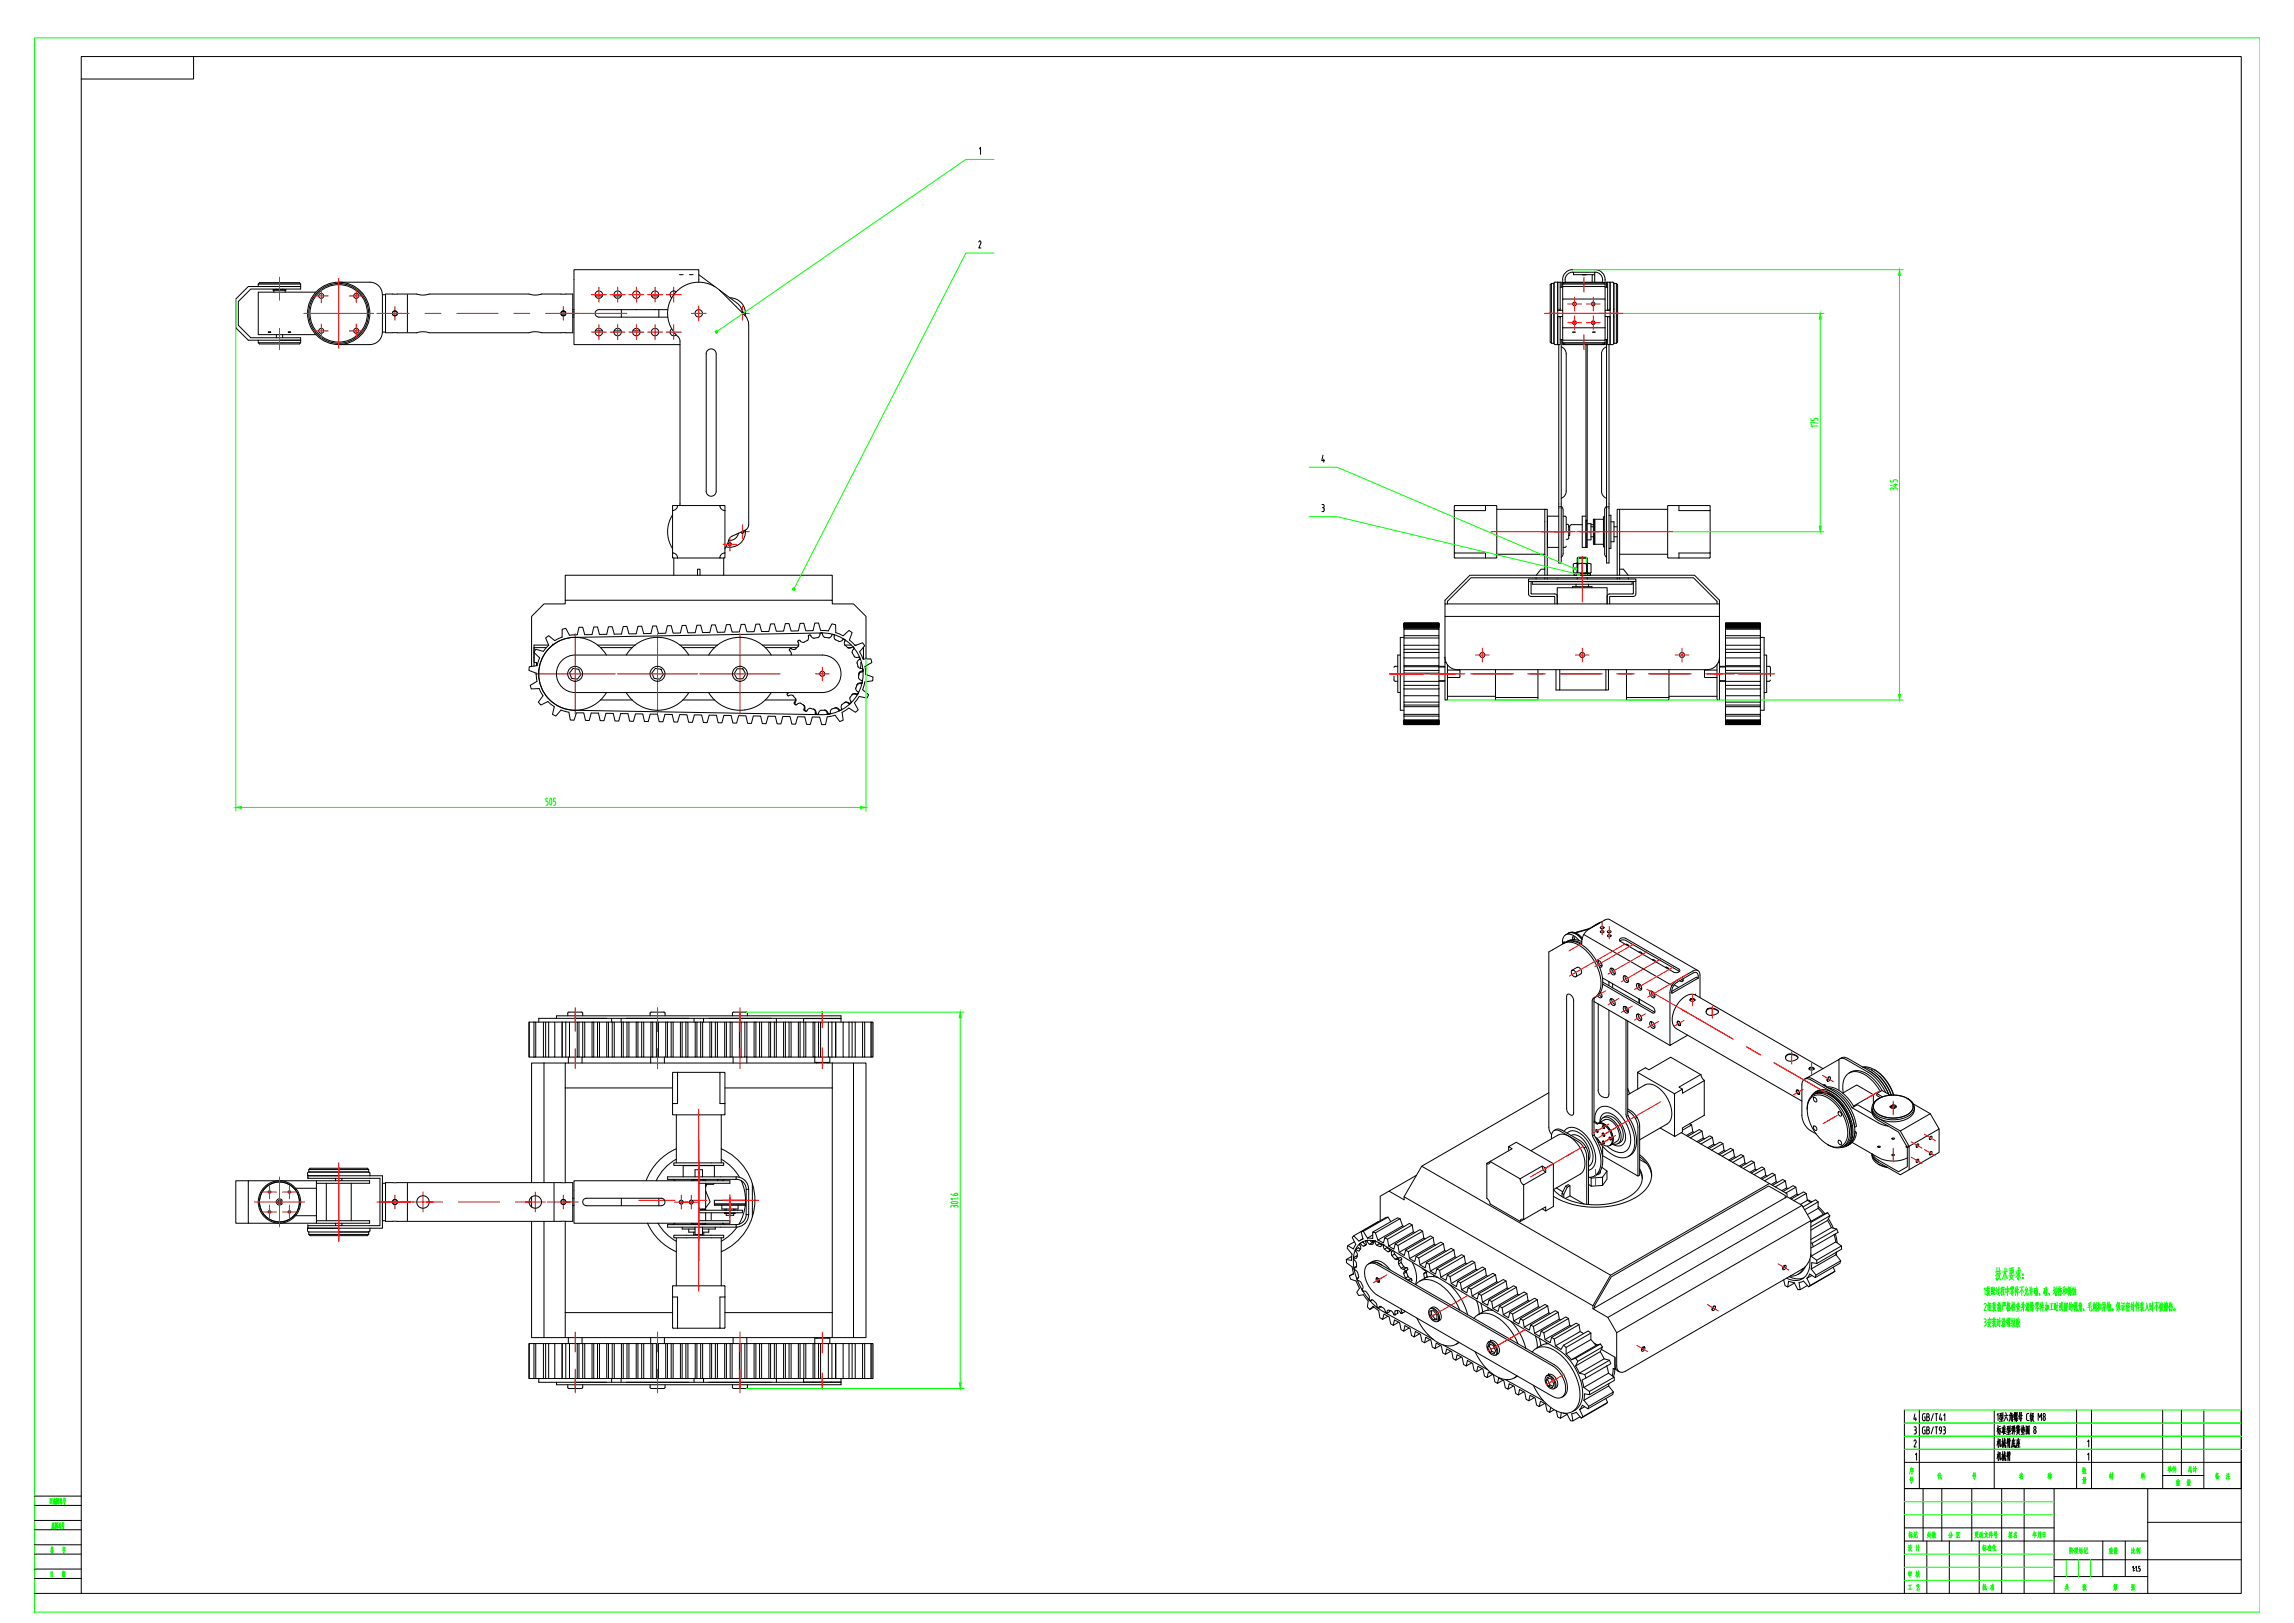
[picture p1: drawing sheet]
<svg xmlns="http://www.w3.org/2000/svg" width="1189mm" height="841mm" viewBox="0 0 1189 841" stroke-linecap="round" stroke-linejoin="round" font-family="sans-serif">
<!-- layer: 01 -->
<g fill="none" stroke="#000" stroke-width=".52">
<path d="M42 29h1120v797h-1120zM100 29v12h-58M508 77v-1v4M507 125a.6 .6 0 0 1 1 0 .6 .6 0 0 1 0 1l-1 2h1M134 147h22M134 147v1M134 147h21M134 147h.1M142 150h6zM142 150v1M143 150h.1M146 150h.1"/>
<path d="M148 150v1M155 147h1v1M156 148h-27l-7 7v15l7 6h27M156 148v2h-26l-6 6v13l6 6h26v1M164 151h-30v22h30M176 146h16M192 146a6 6 0 0 1 6 7M200 152h16l3 1 3-1h52l3 1 4-1h16v20h-16h-4h-3h-52h-3h-3h-16zM200 153h-2v19M211 153v19M309 153h3M318 153h4"/>
<path d="M338 153h3M350 151a1.9 1.9 0 0 0-2 1 1.9 1.9 0 0 0 0 2M352 142h2M357 142h2M362 146v-6h-65v39h55M362 142l9 7M373 150l9 7a6 6 0 0 1 3 5M378 154a8 8 0 0 1 8 10l-12-13a16 16 0 0 0-24 1 16 16 0 0 0 2 23v87M804 147l-1 1v29l1 1h1M804 147v31M804 147h1M805 147l1-1h1v33l-1-1h-1"/>
<path d="M805 147v31M807 146h2v15h-2zM809 146v3M809 149h1M810 155v-7h22v7M810 145v3M810 146l1 1M811 145v1h20M815 141v1h10M822 142h-2h2M825 146v-4h1v4M826 141v1"/>
<path d="M831 145a4 4 0 0 0-4-4h-12a4 4 0 0 0-4 4M831 145v2M831 146h1M832 145v2h-22h21h1v1M832 145a5 5 0 0 0-5-5h-12a5 5 0 0 0-5 5M832 149h1M833 146h1v15h-1zM833 146v3M836 147v31M836 147v-1h-2v33h2v-1M836 147h2M838 147v31"/>
<path d="M838 147v1v29v1h-2M134 178h22M134 176v2M139 172h1h-1M143 173v2M146 173v2M149 172h2h-2M156 176v2h-1h-21M176 179h16M198 172a6 6 0 0 1-6 7M198 172h2M291 163h2"/>
<path d="M291 162h2M297 160h.1M297 164h.1M297 163h.1M297 162h.1M309 171h3M318 171h4M320 160h.1M322 160v4M328 171h4M330 160h.1M339 160h1"/>
<path d="M341 160v4M346 160h-36a1.9 1.9 0 0 0-2 2 1.9 1.9 0 0 0 2 2h36M348 170a1.9 1.9 0 0 0 0 3 1.9 1.9 0 0 0 2 1M385 162v1M386 163l2 3v2v104l-1 3-7 3M807 164h2v15h-2zM807 164h3M807 161h3M809 161h.1M809 164h.1M809 176h1M809 180l2 1 1 2v72l-1 2-2 1"/>
<path d="M809 176v116h-1v-113M810 176v2h21h1h-22h1M810 170v6h22v-6M810 170v-15h22v15M810 170h22M815 172h1M822 179v105v-14h1v14h-3v-17h2M823 179v91M825 172h2M831 178h1M832 176v3l-22-1M832 176h1"/>
<path d="M832 164h2M832 161h2M833 180l-2 1-1 2v72l1 2 2 1M833 176v116h1v-113M833 164h1v15h-1zM833 161h.1M833 164h.1M367 181a2.6 2.6 0 0 1 3 0 2.6 2.6 0 0 1 1 2v72a2.6 2.6 0 0 1-2 2 2.6 2.6 0 0 1-3-2v-72zM686 236l-1 3h1M686 238v1M349 265v-3h27v3M349 265v22"/>
<path d="M349 267a16 16 0 0 0 0 17M351 262a2.7 2.7 0 0 1-2 3M351 262h.1M373 262a2.7 2.7 0 0 0 3 3M373 262h.1M376 265v22M379 278l-1 1-2 5M383 276a5 5 0 0 1-5 4M385 275a.8 .8 0 0 1 0 1 .8 .8 0 0 1-1 0M386 275a8 8 0 0 1-10 8M685 261h1M685 265h1"/>
<path d="M685 263h1M686 261v1v1v1M686 264v1M754 265v24h22M770 262h-16v3M776 262h-6v3h-16M776 262v27M776 264h25M802 273h.1M802 278h.1M808 267h-6v17h6M808 263h1"/>
<path d="M809 262l1 2v23M810 267l2 1v7M812 272h.1M812 272h1v7h-1M820 272h-6l-1 1h1v5h-1M823 271h2v9h-2M825 272h1M825 273h1M825 278h1M826 269v13M831 269h-5v13h5M832 268h-1v15h1"/>
<path d="M833 262l-1 2v23M833 263h1M834 267h1v17h-1M835 270h1v11h-1M836 273h2M836 278h2M839 264h25M864 262h22v25M864 262v27h22v-2M870 262v3h16M349 287v2h2M349 287a2.5 2.5 0 0 1 2 2"/>
<path d="M349 289v9M351 289h.1M351 289h22M361 298v-3h2v3M373 289h.1M375 289v9M376 287v2h-3M376 287a2.5 2.5 0 0 0-3 2M754 287h16v2M776 287h25M796 299v1M801 298v-34h1v34"/>
<path d="M801 295h-2l-3 3M801 299v1M802 299v1M810 287l-1 2M812 283l-1 1h-1M815 297h3M816 297h8v1h-8zM817 292h6M817 297h6M817 289v8M817 299v1M818 292h4"/>
<path d="M818 292h-3v5M818 292v5h2h2v-5M820 297l-1 1M820 297v1M822 292h3v5M822 297h3M823 289h-1h-4h-1h6v8v-6M823 299v1M832 287l1 2M838 298v-34h1v34M838 299v1M839 299v1"/>
<path d="M839 295h2l3 3M839 287h25M844 299v1M886 287h-16v2M293 311v-13h138v13M749 319v-6h142v6M749 313v-2l13-13h116l13 13v2M750 313v-1l12-13h116l12 13v1M792 300h56v1h-56zM792 301v7l1 1h13v4M793 301l1 7h12l1 1M794 301h52v2h-52z"/>
<path d="M796 301h.1M801 301h.1M802 301h.1M807 313v-8h26v8M814 301h.1M815 305v-1h10v1M817 303v1M817 301h.1M819 301h.1M823 301h.1M823 303v1M825 301h.1"/>
<path d="M838 301h.1M839 301h.1M844 301h.1M846 301v7h-12l-1 1M848 301v7l-1 1h-13v4M277 338v5h1v2M277 336h6M284 334h-7v11M285 336a19 19 0 0 1 13-6l128-2a21 21 0 0 1 21 21 21 21 0 0 1-21 21l-128-2a19 19 0 0 1-17-12 19 19 0 0 1 4-20zM285 336h.1M310 334h19M311 336h17"/>
<path d="M314 339a19 19 0 0 0-28-4 19 19 0 0 0 0 29 19 19 0 0 0 28-5M352 334h20M354 336h16M357 339a19 19 0 0 0-32 0M395 334h19M397 336h16M400 339a19 19 0 0 0-33 0M409 337l1 2M409 336v1M410 336h-1M414 332a2.8 2.8 0 0 1-1 3 2.8 2.8 0 0 1-3 1M415 332h.1"/>
<path d="M419 330a2.6 2.6 0 0 1-1 2 2.6 2.6 0 0 1-3 0M419 329v1M420 329h.1M420 329h-1M425 328a2.7 2.7 0 0 1-2 3 2.7 2.7 0 0 1-3-2M425 328h1M426 328l1 2 2 1M432 329a2.9 2.9 0 0 0 3 3M432 329h-1l-1 1-1 1M437 332h-2M437 331v1M437 331l1 1"/>
<path d="M438 334h3M438 332a2.8 2.8 0 0 0 0 3 2.8 2.8 0 0 0 3 0M439 336h2M441 336l1-1a1.3 1.3 0 0 1 0 2 2.7 2.7 0 0 0 3 4M443 334h1M445 338l2 4 4-1 1 2-4 2M446 338l2-3-1-2-4 2-3-3 2-4-2-1-3 2-4-1v-4l-2-1-2 4h-4l-1-4h-2l-1 4h-3l-1-4h-2l-1 4h-4l-1-4h-2l-1 4h-4l-1-4h-2l-1 4h-3l-1-4h-2l-1 4h-4l-1-3h-2l-1 3-4 1-1-4h-2v4h-4l-1-4h-2l-1 4h-4l-1-4h-2l-1 4h-3l-2-4h-1l-1 4h-4l-1-4h-2l-1 4h-4l-1-4h-2l-1 4h-3l-1-4-2 1-1 3h-4l-1-3h-2l-1 4h-4l-1-4h-2l-1 4h-3l-1-4h-2l-1 4h-4l-1-4h-2l-1 4h-4l-2-3h-2v4l-3 2-4-3-1 2 1 3-2 4-4-2-1 2 3 3-2 4h-4v2l4 2v4l-3 2v2h4l2 4-2 3 1 1 4-1 3 2-1 4 2 1 3-3 4 1 1 4h2l1-4h4v4h2l1-4 4 1 1 3h2l1-3h4l1 4h2l1-4h3l1 4h2l1-4h4l1 4h2l1-4h4l1 4h2l1-4h3l1 4h2l1-4h4l1 4h2l1-4 4 1 1 3h1l2-3h3l1 4h2l1-4h4l1 4h2l1-4h4v4h2l1-4h4l1 4h2l1-4h4l1 4h2l1-4h3l1 4h2l1-4h4l1 4h2l1-3h4l1 4 2-1 1-4h4l2 3 2-1-1-4 4-2M447 336h.1M447 335v7M726 339h-2v20h2M728 338v3h18v-3M728 338v-2h18v2"/>
<path d="M728 336v-2h18v2M728 334v-5h18v5M728 329v-3h18v3M728 326h18M728 326v-1h18v1M728 325h18zM728 324l18 1zM728 324h18zM728 323l18 1zM728 323h18zM728 323h18M728 330h-2v38h2"/>
<path d="M728 338h18M728 331h18M894 336h18v2h-18zM894 338v3h18v-3M894 336v-2h18v2M894 331v-2h18v2M894 329v-3h18v3M894 326h18M894 326v-1h18v1M894 325h18zM894 324l18 1zM894 324h18z"/>
<path d="M894 323l18 1zM894 323h18zM894 323h18M912 331h-18v3M912 331v3M912 330h2v38h-2M914 339h2v20h-2M292 342l3-2 3-1h128a10 10 0 0 1 10 10 10 10 0 0 1-10 10h-128a10 10 0 0 1-9-6 10 10 0 0 1 3-11zM297 346l3 1 1 3-2 2h-3l-1-3zM340 346l3 1 1 3-2 2h-3l-1-3zM357 359a19 19 0 0 1-32 0M367 359a19 19 0 0 0 33 0"/>
<path d="M382 347h3l1 2-1 3h-3l-2-3zM409 359l-1 1 1 1M442 360a2.7 2.7 0 0 0-1 4l-1 1M444 360l-1-1-1 1M444 355a2.6 2.6 0 0 0 1 4v1M444 355h.1M444 360h-1h-2M445 360h-1M445 359h.1M445 346l2 1v1l-2 1M445 349a2.7 2.7 0 0 0 2 4v1M445 340v1"/>
<path d="M446 341a2.9 2.9 0 0 0-1 5M446 348l-1 2M446 354l-2 1M447 343l-1 3M447 354h-1M447 353h.1M447 353v1M447 348h-1l-1 1M447 347h.1M447 347v1M448 345l1 4 3 2v2h-4l-1 4 3 3-1 2-4-1M449 341v-22l-7-6h-11v-2h-138v2h-11l-7 6v26"/>
<path d="M449 345v2M722 350l1 3h1M724 345h-1l-1 1M728 347v2h18v-4h-18v2h18M728 345h18M728 355h18v2h-18zM728 355v-2h18v2M728 341v4M728 349v4M728 357v4M746 345l3 1M746 349v4h3"/>
<path d="M746 341v4M746 357v4M746 353h3M746 346h3M749 341a6 6 0 0 0 6 6h130a6 6 0 0 0 6-6M749 343v20h1v-19M749 341v-22h142v22M749 343h.1M749 341v2M750 347l7 1-1 3h-6M775 347v14M797 347v14"/>
<path d="M806 347v11h2v-11M832 347v11h-24M834 347v11h-2M843 347v14h22v-14M890 347l-7 1 1 3h6M890 343h1M891 343v20h-1v-19M891 341v2M891 353h3M891 346h3M894 347h18v2h-18zM894 347v-2h18v2"/>
<path d="M894 345h18M894 355h18v2h-18zM894 355v-2h18v2M894 341v4M894 349v4h-3M894 357v4M894 345l-3 1M912 341v4M912 349v4M912 357v4M916 345h1v1M917 352v1h-1"/>
<path d="M918 346v4M311 363h17M354 363h16M397 363h16M409 361l2-1 1 2M412 364v1M412 362v2M412 363v1v1a2.7 2.7 0 0 1 4 0 2.7 2.7 0 0 1 1 3M416 365l1 1v2M417 368l1 1v-1M417 368h.1M420 367l-2 1"/>
<path d="M420 367l2 1M421 367l1 1M422 368h1v2M422 368l1 2M423 370h.1M425 368a2.9 2.9 0 0 1 4 2M425 368v1a1.3 1.3 0 0 1-2 1M427 368l2 2M429 369v1M429 370h.1M430 370h.1M433 367a2.7 2.7 0 0 0-3 3h-1"/>
<path d="M433 367l2 1M433 367h.1M435 368h1M435 368h.1M436 368h.1M438 364l2 1M440 365a2.8 2.8 0 0 0-3 0 2.8 2.8 0 0 0-1 3M441 364h-1M441 364h.1M445 361l-2 3 2 4-2 1-3-2M728 364v-3h18v3M728 364v1h18v-1"/>
<path d="M728 365v1h18v-1M728 371v-1h18v1M728 371v2h18v-2M728 373h18M728 373l18 1zM728 374h18zM728 374l18 1zM728 375h18zM728 375l18 1zM728 371h18M728 366v4M728 364h18"/>
<path d="M746 366v4M750 361h25M775 361h22v2h-22zM843 361v2h22v-2M865 361h25M894 364h18v1h-18zM894 364v-3h18v3M894 365v1h18v-1M894 371v-1h18v1M894 371v2h18v-2M894 373h18M894 373l18 1z"/>
<path d="M894 374h18zM894 374l18 1zM894 375h18zM894 375l18 1zM894 366v4M894 371h18M912 366v4M828 479l-3 1M828 479l-4 2M828 479l-2 1M829 478l-1 1M830 478l-2 1"/>
<path d="M810 489a10 10 0 0 1 12 4 22 22 0 0 1 7 21l-4 4v1v70a21 21 0 0 1 4 18 6 6 0 0 1-6 3M810 489l-7 4v91l1 4M811 488a11 11 0 0 1 12 4 23 23 0 0 1 7 21l-2 3-2 1M811 488l-1 1M811 488h-1v1M811 488l4-1 5 2a8 8 0 0 1 3-7l9-5 2-1 46 27M813 484h3l2 1 2 2M813 484l2-1 2 1 3 3M813 484a6 6 0 0 1 7 2M813 484h-2M816 487h-1a.7 .7 0 0 1 0-1 .7 .7 0 0 1 1-1 1 1 0 0 1 0 2M818 487a5 5 0 0 0-8-1v3"/>
<path d="M820 488l-2-1a7 7 0 0 0-6 1M821 484l46 27M823 481l-6 2M824 481l-8 2M828 498a1.8 1.8 0 0 1 2 1 1.8 1.8 0 0 1-1 2M828 498l1 2 1 1M830 481h1M834 483h.1M839 487l2-1h1l28 16a1.7 1.7 0 0 1-1 2 1.7 1.7 0 0 1-2 0l-27-16zM839 488l3-1 28 16M840 488h.1M843 489h1l1 2"/>
<path d="M843 489v1M849 493h1l1 2M850 493v1M856 497h1l1 1M857 497v1M812 515a2.8 2.8 0 0 1 4 4v58a1.6 1.6 0 0 1-2 1 1.6 1.6 0 0 1-2-2v-1zM815 503a1.8 1.8 0 0 1 2 1 1.8 1.8 0 0 1-1 2l-1-1zM815 503l2-2a2.2 2.2 0 0 1 2 4l-2 1M826 519l39 23M827 517l-1 1v70a19 19 0 0 1 3 19l-2 2M829 515l1 2M829 514l1 1a1.3 1.3 0 0 1 0 2 1.3 1.3 0 0 1-2-1"/>
<path d="M830 500h.1M830 507l6 3M831 510l26 15a1.7 1.7 0 0 0 1-2 1.7 1.7 0 0 0-2-1l-7-4M831 509l27 15M834 509v2M835 502a1.8 1.8 0 0 1 2 1 1.8 1.8 0 0 1-1 2l-1-1zM835 518a1.9 1.9 0 0 1 2 1 1.9 1.9 0 0 1-1 2l-1-2zM835 502l1 2 1 1M835 518l1 1 1 2M836 510v2M836 510l7 4M836 502v2"/>
<path d="M841 506a1.9 1.9 0 0 1 3 1 1.9 1.9 0 0 1-1 2l-2-1zM842 506l1 2 1 1M843 514h.1M843 514l6 4M848 510a2.1 2.1 0 0 1 2 1 2.1 2.1 0 0 1 0 2l-2-1zM849 510v2h2M849 518l1 2M849 511h.1M849 518v2M850 510l-1 1M855 514a1.9 1.9 0 0 1 2 1 1.9 1.9 0 0 1 0 2l-2-1zM856 514v2l2 1"/>
<path d="M863 501h1l1 1M864 501v1M868 510l2 2M871 508h1M872 507v2l-1-1M876 518a1.1 1.1 0 0 1 1-1 1.1 1.1 0 0 1 1 2h-1zM876 518a1.6 1.6 0 0 1 2 0zM880 507l-14 8v-1M880 507l-1-1-13 8M880 507a1.9 1.9 0 0 0 0-3 1.9 1.9 0 0 0-3 0l-8 5a6 6 0 0 0-3 5M881 517v-12a2.3 2.3 0 0 0-1-2 2.3 2.3 0 0 0-3 0l-8 5a8 8 0 0 0-4 6v28l10-6M274 530v18"/>
<path d="M277 530h1v18h-1M277 530h-3v18h3M277 530v18M278 530h4M283 530h-1v18h1M284 530h4v18h-4M284 530h-1v18h1M284 530v18M288 530h3v18h-3M288 528v-2h148v4M293 530h2v18h-2M293 530h-2v18h2"/>
<path d="M293 530v18M294 525v1M295 530h4M298 528h138M300 530h-1v18h1M302 530h1v18h-1M302 530h-2v18h2M302 525l-1-1h-6l-1 1M302 525v1M302 530v18M303 530h4M308 530h2v18h-2"/>
<path d="M308 530h-1v18h1M308 530v18M310 530h1v18h-1M311 530h3M314 528h-35v2M315 530h-1v18h1M317 528v2M317 530h1v18h-1M317 530h-2v18h2M317 530v18M318 530h4M322 528v2"/>
<path d="M323 530h2v18h-2M323 530h-1v18h1M323 530v18M325 528h32M325 530h1v18h-1M326 530h4M331 530h2v18h-2M331 530h-1v18h1M331 530v18M333 530h1v18h-1M334 530h3M337 525v1"/>
<path d="M338 530h2v18h-2M338 530h-1v18h1M338 530v18M340 530h1v18h-1M341 530h4M345 525l-1-1h-7v1M345 525v1M346 530h2v18h-2M346 530h-1v18h1M346 530v18M348 530h1v18h-1M349 530h4"/>
<path d="M354 530h-1v18h1M355 530h2v18h-2M355 530h-1v18h1M355 530v18M357 530h3M360 528v2M361 530h-1v18h1M363 530h1v18h-1M363 530h-2v18h2M363 530v18M364 530h4M365 528v2"/>
<path d="M369 530h2v18h-2M369 530h-1v18h1M369 530v18M371 530h1v18h-1M372 530h4M376 530v18M378 530h1v18h-1M378 530h-2v18h2M378 530v18M379 530h4M380 525v1M384 530h2v18h-2"/>
<path d="M384 530h-1v18h1M384 530v18M386 530h1v18h-1M387 524v1M387 524h-7v1M387 530h4M387 525v1M392 530h2v18h-2M392 530h-1v18h1M392 530v18M394 530h1v18h-1M395 530h3"/>
<path d="M399 530h-1v18h1M401 530h1v18h-1M401 530h-2v18h2M401 530v18M402 528v2h4M407 530h2v18h-2M407 530h-1v18h1M407 530v18M409 530h1v18h-1M410 530h4M415 530h2v18h-2M415 530h-1v18h1"/>
<path d="M415 530v18M417 530h1v18h-1M418 530h3M421 528h.1M422 530h2v18h-2zM422 530h-1v18h1M424 530h1v18h-1M425 530h4M431 528h.1M431 530h2v18h-2M431 530h-2v18h2M431 530v18"/>
<path d="M433 530v18M433 530h4M436 528h-20v2M440 530h2v18h-2M440 530h-3v18h3M440 530v18M442 530h1v18h-1M443 530h5v18h-5M447 530v18M448 530h4v18h-4M451 530v18M452 530v18"/>
<path d="M828 520v45M834 523v44a2.7 2.7 0 0 1-3 2 2.7 2.7 0 0 1-2-3l-1-1M841 522a1.9 1.9 0 0 1 3 1 1.9 1.9 0 0 1-1 2l-2-2zM842 522l1 1 1 1M843 529v50a22 22 0 0 1 3 18 7 7 0 0 1-10 2l-4-4-4-5M843 522v1M844 529v49a20 20 0 0 1 3 19l-3 2M844 523v1M848 526a1.9 1.9 0 0 1 2 1 1.9 1.9 0 0 1 0 2l-2-1zM849 525v2l2 1M855 530a1.9 1.9 0 0 1 2 1 1.9 1.9 0 0 1 0 2l-2-1zM856 529v2l2 1"/>
<path d="M869 529a1.1 1.1 0 0 1 2 1 1.1 1.1 0 0 1-1 1l-1-1zM870 529a1.5 1.5 0 0 0 1 2 1.6 1.6 0 0 1-1-2M884 524a4 4 0 0 1 7 0M885 523a4 4 0 0 1 6 2 3 3 0 0 1-4 1 3 3 0 0 1-3-2zM887 523v3M278 548h4M282 551h-7v62M282 551v62M282 551h11M295 548v3M295 548h4M302 548v3"/>
<path d="M303 548h4M311 548h3M318 548h4M326 548h4M334 548h3M337 548v3M341 548h4M344 548v3M349 556h27v21l-27 1zM349 548h4M351 556v16h-2M357 548h3"/>
<path d="M364 548h4M372 548h4M373 556v16h3M379 548h4M380 548v3M391 548h-4v3M395 548h3M402 548h4M410 548h4M418 548h3M422 548v3h8v-3M423 551h.1"/>
<path d="M425 548h4M429 551h.1M431 551h-138v13M431 551h11v142h-11M431 551v129M433 548h4M442 551h7v142h-7M849 556l4-3 2 1 11-6 15 9M881 557l-11 6 2 1-4 3M881 557l2 3M883 560v18l-11 6v3l-4 2M926 547a4 4 0 0 1 6 1 3 3 0 0 1-4 2 3 3 0 0 1-3-2z"/>
<path d="M932 548a4 4 0 0 0-7 0M935 559l2-1 1 1 13 7a24 24 0 0 1 11 18h-1M937 558l16-9v16M938 554a1.6 1.6 0 0 1 2 0M938 553a1.1 1.1 0 0 1 1 0 1.1 1.1 0 0 1 1 1h-2zM945 554l-66-38a8 8 0 0 0-10 5 9 9 0 0 0 0 12l65 38M947 558a1 1 0 0 1 2 0 1.1 1.1 0 0 1-1 2 .9 .9 0 0 1-1 0 1 1 0 0 1 0-2zM948 558l-1 2M953 549l1-1 2 1 14 8 4 4 3 5M953 549l2-1h2l12 7a26 26 0 0 1 10 12M958 556a9 9 0 0 1 12 2l5 7M965 553a16 16 0 0 1 15 10l1 4a22 22 0 0 0-10-13"/>
<path d="M965 553l4 1M970 554v1M970 555a25 25 0 0 1 10 12M974 558l4 4 2 5M293 564h56M293 564v49M351 578v25M374 578v25M376 564h55M803 566l-66 38M831 579a6 6 0 0 1 8 3 8 8 0 0 1 1 10l-1 1M844 575a10 10 0 0 1 6 9v25h-1l-18-10v-5"/>
<path d="M844 576a10 10 0 0 1 5 8v25M844 567l8-5a9 9 0 0 1 10 5 13 13 0 0 1 3 15l-15 9M844 564l1 3M844 578l-1 1M848 579l-1 1M849 564v-8l19 11v22l-8-4M883 560l-11 7v-3M931 565a1.1 1.1 0 0 1 2 1 1.1 1.1 0 0 1-1 1l-1-1zM932 567l-1-1v-1a1.6 1.6 0 0 0 2 2M937 575a7 7 0 0 1 3-8 7 7 0 0 1 9 2 22 22 0 0 1 9 23 7 7 0 0 1-11 1M939 569a8 8 0 0 1 11 2 21 21 0 0 1 7 20 6 6 0 0 1-10 2 22 22 0 0 1-10-22zM939 568a7 7 0 0 1 9-2 23 23 0 0 1 12 25 6 6 0 0 1-6 4"/>
<path d="M940 567a9 9 0 0 1 11 2 21 21 0 0 1 8 22l-2 2-2 1M940 569a1.1 1.1 0 0 1 1 0 1.1 1.1 0 0 1 0 2zM941 566a12 12 0 0 1 13 6 20 20 0 0 1 5 20l-2 2M941 567a10 10 0 0 1 12 4 24 24 0 0 1 6 17M941 566a9 9 0 0 1 11 2 23 23 0 0 1 9 22l-3 3M945 562h1l1 1a17 17 0 0 1 14 11M945 562l1 1M948 564a19 19 0 0 1 12 10M953 576a1.1 1.1 0 0 1 1 1 1.1 1.1 0 0 1 0 1l-1-1zM955 566l7-4 8 5 1 1v4M960 574l3-2 7 5M960 574l14 8 5 2"/>
<path d="M970 574a6 6 0 0 0 3 7l11 6 4 8v10l-4 2-12-7-2-2M971 567l-10 6M972 571a14 14 0 0 1 19 0 5 5 0 0 1-5 8 13 13 0 0 1-15-4 4 4 0 0 1 1-4zM972 570a14 14 0 0 1 19 2 6 6 0 0 1-6 7 12 12 0 0 1-14-5 4 4 0 0 1 1-4zM973 567v1l2 1M974 569a5 5 0 0 0-4 5 5 5 0 0 0 4 5 15 15 0 0 0 18-3 5 5 0 0 0-4-7M974 566a16 16 0 0 0-14-11 9 9 0 0 0-5 11M980 567l-5-2-2 2 3 1M981 574a.6 .6 0 0 1 0-1 .7 .7 0 0 1 1 1M981 573v-1l-1 2M981 572a1.2 1.2 0 0 1 1 1 1.2 1.2 0 0 1 0 1 1.2 1.2 0 0 1-1 0l-1-1M981 573l2 1"/>
<path d="M981 573l-1 1M992 572l8 5M992 574a7 7 0 0 1-7 7 13 13 0 0 1-15-5v-1l1 2 1 2 13 7 4 8v12l-4 3-13-8-1-1-1-2a7 7 0 0 0 6 6l2 1M350 595a29 29 0 0 0-15 17M374 595a29 29 0 0 1 17 27 29 29 0 0 1-17 27M782 594v2M793 596l14-8a9 9 0 0 1 11 5 13 13 0 0 1 2 15l-15 8a33 33 0 0 0 31 7 19 19 0 0 0 15-11 8 8 0 0 0-1-6M804 590a3 3 0 0 1 1-4 3 3 0 0 1 4 0l9 5a10 10 0 0 1 4 8v25M805 586l2-1h2l10 6a10 10 0 0 1 4 8v25M811 586a6 6 0 0 1 9 0 17 17 0 0 1 6 19l-3 1M812 587a5 5 0 0 1 8 1 13 13 0 0 1 4 16h-1M814 588h.1"/>
<path d="M814 588a8 8 0 0 1 9 8l1 4-1 2M822 594l-1 1M826 581l2 1M826 588l-1 1M827 581a6 6 0 0 1 2-7 6 6 0 0 1 8 1 18 18 0 0 1 7 20 5 5 0 0 1-8 1M827 585l1 2M828 582a7 7 0 0 1 7 7 3 3 0 0 1-1 5 3 3 0 0 1-4-1l-3-4M828 582a7 7 0 0 1 8 7v3l-1 1M828 582l3-2a7 7 0 0 1 8 7l-1 4-3 2M828 592h1M829 593h1M830 596l1 1"/>
<path d="M830 598h1M831 587l1 2zM831 583l1 2M831 591l1 1M833 594l3 2M834 589l1 1M835 593l-1 1M836 593a3 3 0 0 0 3-1 3 3 0 0 0 1-4 10 10 0 0 0-8-9l-2 1-1 2a4 4 0 0 1 3-5 4 4 0 0 1 5 1 12 12 0 0 1 4 15l-2 1-3-1M850 598a12 12 0 0 1-1 21 45 45 0 0 1-44 1M850 599l4 5 2 5M871 587l46 26M876 582l1 1"/>
<path d="M877 583v3l-3 2M877 583l-5 3M877 586l1 1M882 586l1 4-4 2M882 586l-1-1-6 4M882 586l-6 4M883 590h.1M887 589l1 4-3 2M887 589h-1l-6 3M887 589l-5 4M888 593h1M893 593l1 3-4 2"/>
<path d="M893 593l-2-1-5 3M893 593l-6 3M894 596v1M898 596l1 3-3 2M898 596l-1-1-6 3M898 596l-6 3M899 599l1 1M904 599v4l-3 1M904 599l-2-1-5 4M904 599l-6 3M940 584a1.1 1.1 0 0 1 1 0 1.1 1.1 0 0 1 0 2zM953 591a1.2 1.2 0 0 1 1 1 1.2 1.2 0 0 1 0 1l-1-1z"/>
<path d="M958 593l-1 1M960 592l13 8a17 17 0 0 0 15 0M961 584a26 26 0 0 0-11-18l-12-6a2.8 2.8 0 0 0-3-1 2.8 2.8 0 0 0-1 3v16a10 10 0 0 0 4 8l3 2M961 588l-1 4-2 1M961 586l1 1a7 7 0 0 1-4 6M962 587h-1M985 586l15-9 5 8-16 9M993 593v1M1000 589v1M1000 597v1M1005 585v12l-16 9M129 612h-7v22h7"/>
<path d="M153 616h11M160 609v2h37v24h-37v1M160 607l-1 1v1h39v27h-6M160 606h31M160 607h31M164 612h28v1h-28zM164 612h-35v22h16M164 613v20M169 613v20M174 611v1M177 611v1M182 613v20"/>
<path d="M191 607l1 1v1M191 606l-1-1h-29l-1 2M191 606v1M200 613h97v20h-97zM200 613h-2v20h2M211 613v20M287 613v20M297 612h65v22h-65zM346 610h36v1h-36zM349 611l1 1M349 603h26v1h-26zM350 601l-6 4-4 7"/>
<path d="M354 610v-6h16v6M359 612h7M360 604h.1M360 611h.1M360 610v-4h4v4M362 612h16v1h-16M365 604h.1M365 611h.1M366 617h.1M366 613v14h-4M366 614h4M366 617l2 6-2 3"/>
<path d="M366 614v1M370 613v1M372 611v1M374 601l5 4 4 5M375 611l-1 1M382 611l3 2 2 3M382 610a6 6 0 0 1 6 6M384 612l2 5v5M390 613v18M734 609l-14 8M771 603v18l1 3 16 9M772 602l16 9"/>
<path d="M772 602l12-7-2-1 4-2 19 11v22l-4 2M772 602v1h-1M772 602l-1 1M790 614v18M799 604l1 2 1 1M801 605l-2-1-11 7v1l2 2 11-7M801 605v2M805 603l-4 2M805 603h.1M807 616l3 2M810 618v2M810 619v-1l1-3 2-1h1v6l7 4"/>
<path d="M811 615h1M814 614l-2 1-2 4v2M814 620l-3 1M823 614l2 1M824 610h1M827 609h-1M829 607a1.9 1.9 0 0 1-2 2M830 605l3 2M833 607l-2 3h-6v5l6-1v-4M833 607v4l-2 3M850 607l1 4M850 601l3 2"/>
<path d="M904 603h1M909 602l1 4-3 1M909 602l-1-1-6 4M909 602l-5 4M910 606h.1M914 606l1 3-3 2M914 606l-1-1-5 3M914 606l-5 3M915 609h1M920 609l1 3-3 2M920 609l-2-1-5 3M920 609l-5 3"/>
<path d="M921 612v1M925 612l1 4-3 1M925 612l-1-1-5 3M925 612l-5 3M926 616h1M931 615v4l-3 2M931 615l-2-1-5 3M931 615l-5 3M931 619h1M936 618l1 4-4 2M936 618h-1l-7 3M936 618l-6 4"/>
<path d="M973 603l5 2M993 601v1M144 622l1-1 1 1v2a1.6 1.6 0 0 1-2 0 1.6 1.6 0 0 1 0-2zM145 634h19M153 630h11M160 638v2h1h29h1M160 638h31M160 640h31M164 633h28v1h-28zM174 634v1M177 634v1M191 638v2"/>
<path d="M192 636v2h-1M192 636h-33v2h1M275 633v60h18M275 620v5M282 633v60M293 633v47M297 621h.1M297 625h.1M322 621v4M336 634l2 4 3 4 4 4 5 3M341 634l4 5 5 4M341 621v4"/>
<path d="M343 621a1.9 1.9 0 0 1 2 2 1.9 1.9 0 0 1-2 2M343 621h-39a1.9 1.9 0 0 0-2 2 1.9 1.9 0 0 0 2 2h39M346 635h36v1h-36zM350 634l-1 1M354 636v1h6M357 637v1h3M359 634h7M359 622v2M360 634v1M360 638v2M360 636v4h4v-4M362 627h4"/>
<path d="M362 633h16v1h-16M362 627h23v1h-23M364 627h.1M365 634v1M365 638v2M365 627h.1M366 628v5M367 637v1h-3M369 628v4M370 622h16v3h-16zM370 624h16zM371 636v1h-7"/>
<path d="M374 625v2h9v-2M374 634l1 1M376 628v1M376 629h.1M376 627h.1M377 628v1M378 628v1M380 629v1h-4v-2l4 1M380 627h.1M380 628v1M381 627h.1M381 628l-1 1"/>
<path d="M382 636l-3 4-5 3M386 625l-1 5-2 4M387 629v-13h1v13M387 629l-2 4-3 2M387 629h1M388 629a6 6 0 0 1-6 7M711 640l-2 2M714 633l-12 7M719 631l-14 7M721 633l-2-2-12 7M726 632l-2-1-13 7M727 635l-1-3-13 7"/>
<path d="M727 635l-13 8M727 635l1 1M728 620l9-16 98 57M732 635v3l-12 8M732 635l-2-1-12 7M732 635l-13 7M732 638l1 1M737 638l1 4-13 7M737 638l-1-1-13 8M737 638l-13 7M788 632h2l-2 1zM799 626l2 1"/>
<path d="M801 627v-2l-11 7M925 621v-1l-8-5-82 47-9 15v1M925 621l1-1v-1l-9-6-82 48-9 16M925 621l-99 57M926 620l8 5M937 622l2 1M937 622l1 1M938 633v17a10 10 0 0 1-4 8l-92 53a2.8 2.8 0 0 1-3 0 2.8 2.8 0 0 1-1-3v-17l-5-8-7-5v-1l-98-57v2l-8-5-5 3v13M938 633l-4-8-101 58M938 633l-100 58M942 623l-1-1-7 3M942 623v3l-5 3"/>
<path d="M942 626l3 3M942 625l4 4M942 623l-7 4M947 632l2 4M947 628l-9 5M948 632l2 4M948 630l-1-2-9 5M948 630l-1 2-9 5M948 630l-10 6M950 640l1 4M951 639l1 5M952 637l-3-1-11 6"/>
<path d="M349 640h26v1h-26zM351 641v25M374 641v25M701 651l-3 2M701 660l-2 1M702 657v1l1 1 1 2v1h-1M702 643l-4 2M703 647v3v2h-2l2 3v1l-1 1M703 656l-1 1M703 651l-2 1M704 648h.1M705 644l-1 1 1 2-1 1-1-1"/>
<path d="M705 644h1l2 1M705 647h-1h-1M706 642l-1 1M708 643v2l-2 1-1-2M708 643h.1M708 645l-1 1M708 645h.1M708 643l2 2h2v-2M709 655a4 4 0 0 1 5 0l91 53a14 14 0 0 1 6 15 4 4 0 0 1-6 1l-91-53a14 14 0 0 1-6-15zM709 642l-2-4h-2l1 4-2 1-2-3-1 1 2 4-2 2-3-2v2l3 3-1 3h-2v1l3 2 1 4-3 1 1 2 3 1 2 4-2 2 1 1h3l2 3v3l1 2 2-2 3 2v4l2 1v-3l3 1 1 4 1 1 1-3 2 1 1 4 1 1 1-3 3 1 1 4 1 1v-3l3 1 1 4 1 1 1-3 3 1v4l2 1v-3l3 1 1 4 1 1 1-3 2 1 1 4 1 1 1-3 3 1 1 4 1 1 1-3 2 1 1 4 1 1 1-3 3 1v4l2 1v-3l3 1 1 4 1 1 1-3 2 1 1 4 2 1v-3l3 1 1 4 1 1 1-3 2 2 1 3 1 1 1-3 3 2v3l2 1v-3l3 2 1 3 1 1 1-3M709 642h2v-4l2 1 1 4M709 643h-1"/>
<path d="M709 655l3-1 3 1 91 52a14 14 0 0 1 6 15l-3 2M710 643l2 1-1-1M711 644l-1 1M712 643h.1M712 643l2 2 1 1 1-1M713 643h-1M714 643l3 1 1-3 1 1 1 4 2 1 1-2h1l1 4 3 2 1-3 1 1v3l3 2 1-3 1 1 1 3 3 2v-3l2 1v4l3 1 1-3 1 1 1 4 2 1 1-2 1 1 1 3 3 2 1-3 1 1v3l3 2 1-3 1 1 1 4 3 1v-3l2 1v4l3 1 1-2h1l1 4 2 2 1-3 1 1 1 3 3 2 1-3 1 1 1 4 2 1 1-3 1 1 1 4 3 1v-2h2v4l3 2 1-3 1 1 1 3 2 2 1-3 1 1 1 3 3 2 1-2 2 1v4M714 644l2 1M715 644l-1 1M716 646h-1M716 645h.1M716 656l-3-2h-3a6 6 0 0 1 9 3l1 1"/>
<path d="M717 645l90 54a28 28 0 0 1 13 27 8 8 0 0 1-4 5M717 645a9 9 0 0 0-15 4 31 31 0 0 0 15 31l26 14M717 645l1 2 2 2v-1l2 3 1 1h1M717 645h-1M717 645h.1M719 646h.1M719 646l2 2M719 646l-2 1M720 648l-1 1M721 648h-1M722 648l-1 1M722 648l1 2"/>
<path d="M723 650l1 2M723 650l-2 1M724 652l1 1v2l1 2 2 1M724 652h2v2M724 652h1M724 652h-1M726 654l2 2M726 654l-1 1M726 652l-1 1M728 656l1 1M728 656l-2 1M728 658v1"/>
<path d="M728 659l-1 1 1 2 2 2M729 659l1 3M729 659l-2 1M729 657l1 1-2 1M729 657l-1 1M729 658v1M732 654a15 15 0 0 1 2 12M737 657l2 2M738 642h1M739 658h.1M739 659l-1 1v2h2M739 659l1 3"/>
<path d="M739 659l-1 1M740 659h-1M743 641v4l-13 7M743 641l-2-1-12 8M743 641l-13 8M743 645h1M748 644l1 4-13 7M748 644h-1l-13 7M748 644l-13 8M749 648h.1M753 648l1 3-13 8M753 648l-1-1-13 7"/>
<path d="M753 648l-12 7M754 651l1 1M759 651v3l-12 8M759 651l-2-1-12 7M759 651l-13 7M759 654l1 1M764 654l1 4-13 7M764 654l-1-1-13 8M764 654l-13 8M765 658h1M770 657v4l-13 7M770 657h-2l-12 7"/>
<path d="M770 657l-13 8M924 656a1 1 0 0 1 2 0 1.1 1.1 0 0 1-1 2 .9 .9 0 0 1-1 0 1 1 0 0 1 0-2zM925 656l-1 1M935 657l-3 3-4 1M936 656l-2 2-2 2M938 653a9 9 0 0 1-7 11l-5-2M938 644h1l1 2-2 1M938 650l1 1M939 651l2 2 1 2-3-1v4M939 658l2 3v1l-3-2-2 2M939 644l13-7 1 2-13 7M950 657l1 2-13 7"/>
<path d="M951 659l-14 8M951 650l3 3-13 8M951 650l-12 8M952 649l-1 1M952 649v1M954 653v2l-13 7M954 646l-3-2-12 7M954 646v1l-12 8M954 646l-13 7M349 672h2v16M349 666h27v22h-27zM376 672h-3v16"/>
<path d="M703 662v1l2 1 1 2v3h2l1 2v2l1 1h2l1 2 1 2 2-1 1 1 1 2h1M704 662h-1M711 674h-1M712 677l-2 2M713 662a1.1 1.1 0 0 1 2 1 1.1 1.1 0 0 1-1 1zM714 662v1l1 1M716 677l-2 1M716 677h.1M720 679v1M720 680h-1M720 680h.1M723 679h.1"/>
<path d="M724 679v2h-1M726 678l1 3M728 679h.1M728 679l-1 2M730 662l2 1v1h-1M730 662h-2M731 663h-1M734 666a8 8 0 0 1 11-1 29 29 0 0 1 12 14M740 662h.1M741 679h2l2 2v3h-2l-2-2zM741 678a5 5 0 0 1 4 7M741 678a4 4 0 0 1 4 7"/>
<path d="M741 678a4 4 0 0 0 0 5 4 4 0 0 0 4 2M741 678a4 4 0 0 1 5 0 4 4 0 0 1 1 4l-1 2-1 1M742 679v2l2 2h1M743 661h.1M745 662h.1M745 662l-3-1a10 10 0 0 0-6 3M751 665a31 31 0 0 1 10 16M765 674l2 7M767 675l1 5M770 661h1M771 677v2M773 679h.1"/>
<path d="M774 679h-4l-4 2M775 661l1 3-13 8M775 661l-1-1-13 7M775 661l-13 7M776 664v1M780 664l1 3-13 8M780 664l-1-1-13 7M780 664l-12 7M781 667l1 1M786 667v4l-12 7M786 667l-1-1-13 8M786 667l-13 7"/>
<path d="M786 671h1M791 670l1 4-13 7M791 670l-1-1-13 8M791 670l-13 8M792 674h1M797 674v3l-12 8M797 674l-2-1-12 7M797 674l-13 7M797 677l1 1M802 677l1 3-13 8M802 677l-1-1-13 7M802 677l-13 7"/>
<path d="M826 678h.1M888 677a.9 .9 0 0 1 1 0 1 1 0 0 1 0 2 1 1 0 0 1-2 0 1.1 1.1 0 0 1 1-2zM888 677l-1 1M927 662l3 1 5-1M930 665l-4 2M936 662l2 4-1 1-2-3-3 1 1 3h-1l-2-3-3-1-1 3-1-1-1-3M937 666l-4 2M939 661l-3 1M274 696v18M277 696h1v18h-1M277 696h-3v18h3M277 696v18"/>
<path d="M278 696h4M283 696h-1v18h1M284 696h4v18h-4M284 696h-1v18h1M284 696v18M288 696h3v18h-3M291 696h2v18h-2zM293 680v13h138v-13M293 680h56M293 696h2v18h-2M295 693v3M295 696h4"/>
<path d="M300 696h2v18h-2zM300 696h-1v18h1M302 693v3M302 696h1v18h-1M303 696h4M308 696h2v18h-2M308 696h-1v18h1M308 696v18M310 696h1v18h-1M311 696h3M315 696h2v18h-2zM315 696h-1v18h1"/>
<path d="M317 696h1v18h-1M318 696h4M323 696h2v18h-2M323 696h-1v18h1M323 696v18M325 696h1v18h-1M326 696h4M331 696h2v18h-2M331 696h-1v18h1M331 696v18M333 696h1v18h-1M334 696h3"/>
<path d="M337 693v3M338 696h2v18h-2M338 696h-1v18h1M338 696v18M340 696h1v18h-1M341 696h4M344 693v3M346 696h2v18h-2M346 696h-1v18h1M346 696v18M348 696h1v18h-1M349 696h4"/>
<path d="M354 696h1v18h-1zM354 696h-1v18h1M355 696h2v18h-2M357 696h3M361 696h-1v18h1M363 696h1v18h-1M363 696h-2v18h2M363 696v18M364 696h4M369 696h2v18h-2M369 696h-1v18h1M369 696v18"/>
<path d="M371 696h1v18h-1M372 696h4M376 680h55M376 696h2v18h-2zM376 696v18M378 696h1v18h-1M379 696h4M380 693v3M384 696h2v18h-2M384 696h-1v18h1M384 696v18M386 696h1v18h-1"/>
<path d="M387 693v3h4M392 696h2v18h-2M392 696h-1v18h1M392 696v18M394 696h1v18h-1M395 696h3M399 696h2v18h-2zM399 696h-1v18h1M401 696h1v18h-1M402 696h4M407 696h2v18h-2M407 696h-1v18h1"/>
<path d="M407 696v18M409 696h1v18h-1M410 696h4M415 696h2v18h-2M415 696h-1v18h1M415 696v18M417 696h1v18h-1M418 696h3M422 696h2v18h-2zM423 693h.1M424 696h1v18h-1M425 696h4"/>
<path d="M429 693h.1M429 696h2v18h-2zM430 696v-3h-8v3h-1v18h1M431 696h2v18h-2M433 696v18M433 696h4M440 696h2v18h-2M440 696h-3v18h3M440 696v18M442 696h1v18h-2M443 696h4v18M447 696h1v18h-1"/>
<path d="M448 696h3v18M451 696h1v18h-1M452 696v18M719 680v-1h2l2 2M719 682l-2 2M725 685l-3 2M727 681h-1l-1-2h-2v2M730 688l-3 2M734 683a24 24 0 0 0 16 14h3l3-1M736 691l-3 2M741 694l-3 2M742 681l-1 1"/>
<path d="M744 683l-1 1M746 697l-2 2M748 697l23 13M756 696l-1 1M764 683a8 8 0 0 1 11-1 29 29 0 0 1 12 14M771 696a5 5 0 0 1 4 6M772 695a5 5 0 0 1 4 6M772 695a4 4 0 0 1 5 4v2l-2 1M772 695a4 4 0 0 0-1 5 4 4 0 0 0 4 2M772 696l2 1 1 3-1 2-2-1-1-3zM772 698h-1M772 697v1l1 2 2 1"/>
<path d="M783 685l4 5 4 9M796 692l1 6M798 693l1 4M801 696h.1M802 696a9 9 0 0 0-6 3M803 680v1M807 680l1 4-13 7M807 680l-1-1-13 8M807 680l-12 7M808 684h1M813 683l1 4-13 7M813 683l-1-1-13 8"/>
<path d="M813 683l-13 8M814 687h.1M818 686l1 4-13 7M818 686h-1l-13 7M818 686l-13 8M819 690l2 1M824 691l-1-1-13 7M824 691v3l-12 8M824 694l3 3M824 691l-12 7M826 696l2 1M829 696l-2 1-13 8"/>
<path d="M830 699l7 4a8 8 0 0 0 1 7l1 1M830 698l-1-2-12 8M830 698l-1 2-12 8M830 698l-12 7M851 698a1 1 0 0 1 2 0 1.1 1.1 0 0 1-1 2 .9 .9 0 0 1-1 0 1 1 0 0 1 0-2zM852 698l-1 2M278 714h4M279 714v2h157h-20v-2M294 718v1l1 1 7-1v-1M295 714h4M303 714h4M311 714h3"/>
<path d="M317 714v2M318 714h4M322 714v2M326 714h4M334 714h3M337 718v1M341 714h4M345 718v1l-1 1h-6l-1-1M349 714h4M357 714h3M360 714v2M364 714h4"/>
<path d="M365 714v2M372 714h4M379 714h4M380 718v1l7 1M387 714h4M387 718v1v1M395 714h3M406 714h-4v2M410 714h4M418 714h3M421 716h.1M425 714h4"/>
<path d="M431 716h.1M433 714h4M436 714v4h-148v-2M443 714h4M448 714h3M752 700l-3 2M757 703l-3 2M763 706l-3 2M764 700a24 24 0 0 0 16 15h3l3-2M768 709l-3 2M773 700l-1 1M774 712l-3 2"/>
<path d="M775 702h.1M779 715l-3 2M780 715l20 11M784 718l-2 2M786 713l-1 1M794 701a8 8 0 0 1 11-1 28 28 0 0 1 13 26 8 8 0 0 1-13 4l-5-4-5-8M801 713a5 5 0 0 1 4 7M802 713a5 5 0 0 1 4 6M802 713a4 4 0 0 1 5 4v1l-1 2M802 713a4 4 0 0 0-1 4 4 4 0 0 0 5 3M802 714l2 1 1 2-1 2-2-1-1-2zM802 715l-1 1"/>
<path d="M802 714v1l1 3h2M803 718h-1M806 720h.1M812 702l2 3M814 705l3-1 1 1-1 3M817 708l2 4M819 712h2l1 2-2 1 1 4M821 719l3 2v2l-3-1v4M821 712l13-7 1 2-13 7M829 700l2 4M833 708l1 4M834 718l2 3-13 8"/>
<path d="M834 718l-13 8M834 717v1M834 705l-3-1-12 8M836 714l-2-2-13 7M836 714l1 1-13 8M836 714l-12 7M837 703v7l-1-1v4M837 709l-1 4M790 721l-3 2M795 724l-3 2M800 727l-2 2M805 731l-2 1"/>
<path d="M807 731v3l2 1v-3M812 733l-3 2M817 731h-2M819 730l1 4-1 1-2-3-2 1v3h-1l-2-3-2-1M819 734l-4 2M821 726l2 3v1l-3-2-1 2M821 729l-2 1M832 725l1 2-13 7M833 727l-14 8M836 721v2l-13 7M987 731v20M992 739l1 1v1"/>
<path d="M992 733v2h1M993 735v1M995 731v20M998 739h-1l-1 1 1 3h1v-2h-1M998 733h-1l-1 1 1 2h1v-2h-1M999 739l1 1-1 1a1.1 1.1 0 0 1 1 1 1.1 1.1 0 0 1-1 1zM999 733h1l-1 1a1.1 1.1 0 0 1 1 1 1.1 1.1 0 0 1-1 1zM999 734h.1M1002 739l-1 4M1002 733l-1 3M1003 739h1M1003 733h1"/>
<path d="M1003 733v3M1003 739v4M1005 740h1v1a1.1 1.1 0 0 1-1 0 1.1 1.1 0 0 1 0-1zM1006 733l-1 2h2M1006 735v1M1007 739l1 1v1M1007 733h1v3M1034 731v20M1035 733l1-1v4M1035 739v4M1036 740h-1M1037 732l-1 3"/>
<path d="M1037 739h-1M1037 732v3M1037 734v2M1037 732h-1M1037 733l-1 1M1038 732v2M1038 739v1M1038 735l-1 1M1038 732v3M1038 736h-2M1039 739l-1 2M1039 739v1"/>
<path d="M1039 740h-1v3M1039 734v2M1039 732l1 1M1040 734l1 2M1040 739v3M1041 733l-2 1M1041 739v3M1041 739h-1M1041 739v2M1042 739v3l-1-1M1042 733l-1 4M1042 732l-1 2"/>
<path d="M1043 732l-1 1M1043 732l-1 4M1043 734h-1M1043 735h-1M1043 733v4v-1M1043 733l-1 1M1043 739h.1M1043 739v1M1043 739l1 1M1044 733v2M1044 732v3M1044 739v4"/>
<path d="M1044 735h.1M1044 735v1M1044 733h.1M1044 734h.1M1044 733v1M1045 732v1v1M1045 732v2M1045 735l-1 1M1045 732v1M1045 735v2v-1M1045 734h.1M1045 735l1 1"/>
<path d="M1045 733h.1M1045 734v1M1045 735h-1M1045 739l1 2M1045 739v1M1046 739h-1M1046 740v1M1046 739v1M1047 732h1l-1 4M1047 732l-1 3h2M1047 739h-1M1047 734v1"/>
<path d="M1047 733h.1M1048 739v3v-1M1048 734h-2M1048 740h-1M1049 739l-1 3M1049 740h-1M1049 740v2v-1M1050 739v4M1050 739l1 1M1051 739l-1 3M1051 732l-1 1v2l1 1M1051 736h.1"/>
<path d="M1051 732h.1M1051 739v1M1052 739h-2M1052 739v4h-2M1053 732l-1 2M1053 735l-1 1M1053 734h-1M1053 733l-1 2h1M1053 734l1 2M1053 733l-1 4M1054 732l-1 1M1054 732l-1 2"/>
<path d="M1054 734h-1M1054 734l-1 3M1056 736v-4l1 2 1-2v4M1059 735a.6 .6 0 0 0 0 1 .7 .7 0 0 0 1-1M1059 735h.1M1060 735a.7 .7 0 0 0-1-1 .6 .6 0 0 0 0 1M1060 735h.1M1076 731v20M1084 731v20M1121 731v20M1130 731v20M1142 731v20"/>
<path d="M1162 731v20M992 747a.7 .7 0 0 1 1-1 .6 .6 0 0 1 0 1l-1 3h1M992 741h1M993 741a1.1 1.1 0 0 1 0 1 1.1 1.1 0 0 1-1 1M995 758v13M999 741h.1M1006 741l-1 2M1007 741h1M1008 741a1.1 1.1 0 0 1 0 1 1.1 1.1 0 0 1-1 1M1034 758v13M1036 747l-1 2M1036 747v1"/>
<path d="M1036 745v5M1036 741l-1-1v2M1036 747h-1M1036 743h.1M1036 741v1M1036 746v4M1036 740v3M1037 746v4v-1M1037 746h-1M1037 741v1M1037 740l-1 1M1038 745v5"/>
<path d="M1038 747l-1 2M1038 747v1M1038 740v2h-1M1038 747h-1M1038 747v3M1039 747v3M1039 745l1 5v-1M1039 748h-1M1039 740v3M1039 746h.1M1039 742h.1M1039 747v2"/>
<path d="M1039 741h.1M1039 747h-1M1039 743h-1M1040 745v3M1041 748h1v2h-1M1041 748v2M1041 746h-1M1041 746l-1 1M1041 747l-1 1M1041 747v1M1041 748h-1M1041 741v2"/>
<path d="M1041 740h-1M1041 749h.1M1041 745v1M1042 742h-2M1042 746l-1 1v-1M1042 746h-1M1042 747h-1M1042 743h-2M1043 740v1M1043 746l-1 4M1043 741v2M1043 747v3"/>
<path d="M1043 745l1 1M1043 741h1v-1h-1v1M1044 749v1M1044 749l-1 1M1044 747v3v-1M1044 747h-1M1044 740v1M1044 748h-1M1044 746h-1M1045 742h-2M1045 741v2M1045 746v4"/>
<path d="M1046 748h.1M1046 747l-1 1M1046 743h-1M1046 741v1M1046 745v1M1046 743h1M1046 747v3M1046 742h-1M1046 748h1M1046 741h-1M1046 741v1h-1M1047 747l-1 1"/>
<path d="M1047 749h-2M1047 740h-2M1047 750h-2M1047 746h-2M1047 741h-2M1048 740l-1 1M1048 742v1M1048 740l1 1M1049 742h-1M1049 743h-2M1050 741l1 1M1050 741h1v1"/>
<path d="M1051 741l1 1M1051 740h-1M1051 741h-1M1054 741h1v2l-1-1zM1076 758v13M1082 747v-1v4M1084 758v13M1121 758v13M1130 758v7M1142 758v13M18 775h24M987 771h175v-13h-175v68"/>
<path d="M997 771v28M1006 771v28M1022 771v28M1037 771v55M1049 771v55M1065 771v55M1113 771v55M1121 765h21M18 793h24M18 788h24M18 780h24M987 792h78"/>
<path d="M987 799h126M999 799v27M1010 799v27M1026 799v27M1090 799v18M1101 799v18M1113 789h49M18 818h24M18 813h24M18 805h24M18 800h24M1065 808h97"/>
<path d="M1065 817h48M18 826h24"/>
<circle cx="167" cy="153" r="1.3"/>
<circle cx="185" cy="153" r="1.3"/>
<circle cx="310" cy="153" r="1.9"/>
<circle cx="320" cy="153" r="1.9"/>
<circle cx="330" cy="153" r="1.9"/>
<circle cx="339" cy="153" r="1.9"/>
<circle cx="816" cy="158" r="1"/>
<circle cx="826" cy="158" r="1"/>
<circle cx="167" cy="171" r="1.3"/>
<circle cx="176" cy="162" r="15"/>
<circle cx="176" cy="162" r="16"/>
<circle cx="185" cy="171" r="1.3"/>
<circle cx="205" cy="162" r="1.3"/>
<circle cx="292" cy="162" r="1.3"/>
<circle cx="310" cy="172" r="1.9"/>
<circle cx="320" cy="172" r="1.9"/>
<circle cx="330" cy="172" r="1.9"/>
<circle cx="339" cy="172" r="1.9"/>
<circle cx="362" cy="162" r="1.9"/>
<circle cx="816" cy="167" r="1"/>
<circle cx="826" cy="167" r="1"/>
<circle cx="378" cy="282" r=".8"/>
<circle cx="768" cy="339" r="1.3"/>
<circle cx="820" cy="339" r="1.3"/>
<circle cx="872" cy="339" r="1.3"/>
<circle cx="298" cy="349" r="4"/>
<circle cx="341" cy="349" r="4"/>
<circle cx="383" cy="349" r="4"/>
<circle cx="426" cy="349" r="1.3"/>
<circle cx="830" cy="483" r=".8"/>
<circle cx="830" cy="481" r=".8"/>
<circle cx="834" cy="483" r=".8"/>
<circle cx="834" cy="485" r=".8"/>
<circle cx="828" cy="586" r=".7"/>
<circle cx="831" cy="584" r=".7"/>
<circle cx="831" cy="592" r=".7"/>
<circle cx="831" cy="588" r=".8"/>
<circle cx="834" cy="590" r=".7"/>
<circle cx="974" cy="594" r=".5"/>
<circle cx="981" cy="599" r=".5"/>
<circle cx="981" cy="590" r=".5"/>
<circle cx="988" cy="594" r=".5"/>
<circle cx="994" cy="594" r=".8"/>
<circle cx="1001" cy="598" r=".8"/>
<circle cx="1001" cy="590" r=".8"/>
<circle cx="140" cy="618" r=".7"/>
<circle cx="150" cy="618" r=".7"/>
<circle cx="994" cy="602" r=".8"/>
<circle cx="140" cy="628" r=".7"/>
<circle cx="145" cy="623" r="10"/>
<circle cx="145" cy="623" r=".8"/>
<circle cx="145" cy="623" r="11"/>
<circle cx="150" cy="628" r=".7"/>
<circle cx="205" cy="623" r="1.3"/>
<circle cx="219" cy="623" r="3"/>
<circle cx="277" cy="623" r="3"/>
<circle cx="292" cy="623" r="1.3"/>
<circle cx="353" cy="623" r="1"/>
<circle cx="358" cy="623" r="1"/>
<circle cx="1055" cy="740" r=".7"/>
<circle cx="1059" cy="733" r=".7"/>
</g>
<g fill="#000">
<circle cx="836" cy="160" r=".3"/>
<circle cx="836" cy="164" r=".3"/>
<circle cx="817" cy="298" r=".3"/>
<circle cx="823" cy="298" r=".3"/>
<circle cx="286" cy="334" r=".3"/>
<circle cx="442" cy="336" r=".3"/>
<circle cx="879" cy="516" r=".3"/>
<circle cx="160" cy="611" r=".3"/>
<circle cx="160" cy="609" r=".3"/>
<circle cx="160" cy="635" r=".3"/>
<circle cx="160" cy="636" r=".3"/>
<circle cx="772" cy="695" r=".3"/>
<circle cx="803" cy="712" r=".3"/>
</g>
<!-- layer: 05 -->
<g fill="none" stroke="#f00" stroke-width=".52">
<path d="M145 144v12M163 153h7M167 150v7M176 144v37M181 153h7M185 150v7M205 159v7M292 159v7M307 153h7M310 149v8M316 153h8M320 149v8"/>
<path d="M326 153h8M330 149v8M336 153h7M339 149v8M345 153h8M349 149v8M362 159v7M385 159v7M812 158h8M816 154v7M821 144v7M822 158h7"/>
<path d="M826 154v7M145 170v11M157 162h37M163 171h7M167 168v7M181 171h7M185 168v7M195 162h17M220 162h9M237 162h21M266 162h9M283 162h42"/>
<path d="M307 172h7M310 168v8M316 172h8M320 168v8M326 172h8M330 168v8M336 172h7M339 168v8M345 172h8M349 168v8M358 162h8M385 162h3"/>
<path d="M800 162h41M812 167h8M816 164v7M821 173v8M822 167h7M826 164v7M378 278v8M385 272v7M385 276h3M773 276h43M817 276h50M375 282h7"/>
<path d="M820 288v24M298 328v42M341 328v42M383 328v42M765 339h7M768 336v7M816 339h8M820 336v7M868 339h7M872 336v7M277 349h42M320 349h42"/>
<path d="M363 349h41M423 349h7M426 346v7M720 349h18M737 349h-17h39M741 349h14M762 349h22M792 349h9M808 349h22M838 349h9M854 349h23M884 349h15"/>
<path d="M900 349h20M830 478v6M819 489l-6 4M834 480v7M842 489l-29 17M847 489l-20 12M854 493l-21 12M860 497l-20 12M832 513l-5 4M839 517l-6 4M854 513l44 25M867 501l-20 12"/>
<path d="M874 505l-20 12M877 515v6M298 522v12M341 522v12M383 522v12M426 524v9M846 521l-6 4M853 525l-6 4M860 529l-6 4M873 529l-5 3M887 521v7M298 543v11"/>
<path d="M341 543v11M383 543v11M426 543v11M905 542l7 5M905 543l8 4M919 551l28 15M929 545v6M939 551v6M944 557l6 4M362 575v94M861 571l-32 18M934 564l-5 3"/>
<path d="M951 579l-6 3M952 578l-5 3M972 566l-5 4M974 565l-5 3M981 571v7M821 594l-28 16M830 584l-5 3M834 582l-5 3M837 588l-8 5M981 595v7M990 592l6 3M990 600l6 3"/>
<path d="M997 596l6 3M997 588l6 3M136 618h7M140 614v7M145 610v26M146 618h8M150 614v7M176 603v40M205 619v7M219 618v10M277 618v10M292 619v7"/>
<path d="M353 619v8M358 619v8M378 619v14M827 606v8M132 623h26M136 628h7M140 624v8M146 628h8M150 624v8M195 623h34M238 623h21M267 623h16"/>
<path d="M284 623h16M331 622h19M350 623h12M358 622h8M375 622h18M921 655l6 3M717 662l-5 3M719 661l-6 3M747 679l-6 4M760 672l-17 10M885 676l6 3M298 690v11"/>
<path d="M341 690v11M383 690v11M426 690v11M773 699l17-10-19 11M848 697l6 3M298 709v13M341 709v13M383 709v13M426 711v9M811 712l-10 6"/>
</g>
<!-- layer: 01 -->
<path d="M18 20h1153v815h-1153zM515 83h-14l-130 89M515 131h-14l-90 174M678 242h15l123 53M678 268h15l125 30M987 737h175M987 731h175M987 751h175M987 744h175" fill="none" stroke="#0f0" stroke-width=".52"/>
<!-- layer: 02 -->
<g fill="none" stroke="#0f0" stroke-width=".52">
<path d="M818 298h.1M818 289v3M822 298h.1M822 289v3M1124 760h.1M1125 760v1M1127 760l-1 1M1127 760v3M1135 760h.1M1135 760v1M1137 760h.1M1138 760v3"/>
<path d="M26 777v2M26 777h1v2M27 778h-1M27 779h-1M28 777l-1 3M28 777v2M28 776v1M28 779h.1M28 777l1 3v-1M29 777l-1 1M29 778h-1M29 777h-1"/>
<path d="M29 779v-3v3M30 777v1M30 779h.1M30 778h.1M30 777h.1M30 777l-1 1M30 779h-1M30 776v3M30 777h-1M31 778v1M31 778l1 1M31 776l1 1"/>
<path d="M31 777v1M31 777h1v1h-1M32 778v1M32 776v1M33 776v1M33 777l1-1v1h-1M33 778h1l-1 2v-1M34 778h-1M987 778h78M990 761v3M990 765v1h1v-1l-1 1M990 767h.1"/>
<path d="M991 760v1M991 762h.1M991 762v2v-1M991 767h-1M991 767v2l-1-1M991 761l-1 1M991 761v1M992 767h-2M992 762h-2M992 761h-2M992 762l-1 1M1005 764v2"/>
<path d="M1005 763l-1 2M1005 763l1 4v-1M1006 763v1M1006 764l-1 1M1023 763v1M1023 765h.1M1024 763h-1M1024 763v1h-1M1024 765h-1M1024 765l-1 2v-1M1024 765h-2M1047 764v1"/>
<path d="M1047 765l-1 1M1047 765v2M1047 765h1v1M1047 764h1l-1 1M1048 763l-1 2M1048 766h-1M1062 764l-1 2M1062 765h.1M1062 764v2M1062 763l-1 1M1062 764h-1M1062 764h1v1"/>
<path d="M1062 765v1M1063 763l-1 2M1063 764v2h-1M1063 765v1M1079 761h1M1080 762l-1 1h1M1080 767v1h1v-1M1080 762l1 2M1080 760v2M1080 765v1h1v-1M1080 761l-1 1M1080 767h1"/>
<path d="M1080 763h-1M1080 762l-1 2M1080 761h.1M1080 767v2M1081 760l-1 2M1081 766h-1M1081 762l-1 2M1081 767h-1M1081 768h-1M1081 768l-2 1M1081 762h-1M1081 767h-2"/>
<path d="M1094 763v3M1094 764v1M1094 764l-1 2M1094 764h-1M1095 764l-1 2M1095 763v4l-1-1M1095 764h-1M1110 764h.1M1110 763v3M1110 765v1M1111 764h-1M1111 764l-1 1"/>
<path d="M1111 764v1M1111 764h.1M1111 763v3M1112 765h-2M1124 760v2M1124 761v2M1125 761h-1M1125 760v2h-1M1125 762h-2M1126 760v3M1127 760v2M1128 761h-1"/>
<path d="M1128 762h-2M1128 768v1M1129 767v3M1129 768h-1M1129 767h-1M1129 769h-1M1129 768v1h-1M1130 767l-2 1M1130 770h-2M1134 768v1M1134 768h1v1M1134 767v1"/>
<path d="M1134 767h1v1M1134 762v1M1134 768v2M1135 762l1 1v-1M1135 761v1M1135 761h1h-1M1135 769h-1M1135 767h-1M1135 762h.1M1135 768h-1M1135 770h-2M1135 768h-2"/>
<path d="M1136 762h.1M1137 761v2v-1M1137 761h.1M1138 761h-1M1149 764h-1M1149 765v1M1149 764l1 1M1149 763v1M1149 766h.1M1150 766h-1M1150 764h-1M1150 765h-1"/>
<path d="M1150 763l-2 2M1150 765v1M1154 764v1M1154 764h.1M1154 764v2M1155 763v1M1155 764v2M1155 765h.1M1156 764h-1M1156 766h-2M27 789v3M27 790v2"/>
<path d="M27 789h1M28 792h.1M28 791l-1 1M28 790v2v-1M28 790h-1M28 791h-1M28 789l-1 1M29 789v3M29 790l1 1M29 791v1M29 791h.1M29 789v1"/>
<path d="M29 790h.1M29 790v1M30 789v3h-1M30 789h-1M30 791v1M31 791v1v-1M31 789v1M31 790v1M31 791h.1M31 790h.1M31 791l1 1M32 791h1v1h-1"/>
<path d="M32 789v1h1v-1h-1M32 790v1M33 790h-1M987 785h78M990 794v3M990 795l-1 1M990 795h-1M990 796l1 1M990 795v1M991 795v2M991 795v1M991 794h-1"/>
<path d="M991 795h-1M992 795v1M992 794h.1M992 796v1M993 795v2h1v-1M993 794v1M999 795l2 2M999 794v2M1000 795l-1 2M1000 795h-1M1000 794v2M1000 795l1 1"/>
<path d="M1001 796l1-1 1 2M1002 794v1M1002 795v1v1M1002 796h-1M1002 796v1M1002 795h-1M1003 794l-1 2M1003 795l-1 2M1003 795h.1M1010 795h1v2M1011 794l-1 2M1011 795l-1 2"/>
<path d="M1011 794l1 1M1014 794v3M1014 795l1 1M1015 794l-1 2M1016 794h-2M1016 797h-2M1024 796l1 1M1024 794v2M1024 794h1v1h-1M1024 794v2l-1 1M1025 795h-1M1025 794h-2"/>
<path d="M1026 794h1l-1 1M1026 795v1M1027 796l-1 1M1027 795l1 2M1027 794v2M1028 795l-2 2M1028 795h-1M1029 795l1 2M1029 794h.1M1030 795l-2 2M1030 794l-2 1M1031 794v3"/>
<path d="M1031 794v1M1032 794v2M1032 794v3M1033 795h-1M1033 796h-2M1034 794h1v1h-1M1034 794v1M1034 795v1h1l-1 1v-1M1035 795h-2M1041 796l1 1M1042 794l-1 1M1042 794v1"/>
<path d="M1042 796h.1M1042 795l1 1M1042 795l-1 1M1042 794h-1M1042 796h-1M1042 796v1M1043 797h-2M1043 794h-1M1044 795h.1M1044 796v1M1045 794l-1 1M1045 794h-1"/>
<path d="M1045 796h-1M1045 797h-1M1045 796v1M1045 794l-2 2M1054 795v1M1054 794v1M1055 794v3M1055 794h-1M1055 795h-1M1055 796h-2M1057 794l-1 3M1057 794h1v3h-1"/>
<path d="M1057 795h.1M1059 794v3M1060 795h-1M1060 796h-1M1060 794h-1M1060 794v3M26 814v3M27 804h.1M27 802l-1 1M27 802v1M27 803l1 1M27 816h-1"/>
<path d="M27 802h.1M27 817h-1M27 815h-1M27 814v3M27 803h.1M27 802l-1 2M27 804v1M28 805h-2M28 802h-1M32 814v2M32 816v1M33 802h1v1"/>
<path d="M33 802v1M33 816v1M33 815h-1M33 816h-1M33 814v2M33 801v1M33 803v2v-1M33 815v2M33 803h.1M34 815h-1M34 816h-1M34 803l-2 1"/>
<path d="M987 805h78M987 812h78M987 819h78M989 815h.1M989 801h.1M989 815h1v2M989 815v2M989 802h.1M989 802v1M990 803h-1M990 814v1M990 802l1 2"/>
<path d="M990 815v2M990 801v1M990 816h-1M990 801l1 1M990 801h.1M990 802h.1M991 802l-2 2M991 815h-2M991 815h-1M993 802v1M993 801h.1M993 814v3"/>
<path d="M993 815v1M993 815l1 1M994 803h-1M994 814v1M994 800v4M994 815v1M994 816l1 1M995 815l-1 2M995 816l-1 1M995 802h-1M995 815h-2M1028 800v4"/>
<path d="M1028 802l-1 1M1028 801h-1M1029 802l-1 1M1029 802v2l-1-1M1029 802v1M1029 801h-1M1029 802h-1M1030 801v1M1031 802l-1 1M1031 800v2M1031 801h.1M1031 801v2"/>
<path d="M1032 803h-1M1032 802h-1M1032 801h-1v3M1033 801v3M1033 800l-1 2M1034 800v4v-1M1034 801l-1 2M1071 808v9M1073 802v3M1073 802h.1M1073 802v2M1074 803l-1 2"/>
<path d="M1074 802l1 1M1074 802l-1 1M1074 803v2M1075 802v3M1076 803h-1M1076 804h-1M1076 802h-1M1076 804l1 1M1076 802v1M1077 802v1M1077 802h-1M1077 804h-1"/>
<path d="M1077 803l-1 2M1077 808v9M1078 802v3M1078 804v-1l-1 1M1078 803h-1M1079 804l-1 1M1079 803v2h-1M1079 804l1 1M1079 802h-1M1080 803h-2M1080 802l1 1M1080 803h.1"/>
<path d="M1080 803v2M1081 804l-1 1M1081 803v2h1v-1M1082 802h-1M1082 803h-1M1082 802v1M1083 808v9M1093 803v1M1094 802v3M1094 804h-1M1094 802h-1M1095 805h-2"/>
<path d="M1095 803h-2M1095 803v1M1095 804h-2M1096 803v1h1v-1M1096 802v1h1v-1M1096 804v1M1097 804h-1M1097 802l-1 1M1097 802h-1M1097 805h-1M1097 805h-2M1097 803h-2"/>
<path d="M1105 802v3M1105 803v1M1105 804v1M1106 802v3v-1M1106 803v1M1108 803v2M1108 802l-1 2M1108 804h.1M1108 802v2M1109 802l-1 1M1109 803v1M1109 802v3"/>
<path d="M990 821v2M991 821l-2 1M991 823l-2 1M994 821v1M994 822h-1M995 822l-2 2h2v-1M995 821l-2 1M1028 821v3M1028 822l-1 1M1028 822h-1M1029 822h-1M1029 823l-1 1"/>
<path d="M1029 821v3h1l-1-1M1029 822v1M1032 821v1M1032 822v1M1033 821l-1 1M1033 821v1M1033 822v2M1033 823h.1M1033 822v1M1033 822h-1v2M1033 824h-1M1071 821v2"/>
<path d="M1071 823l-1 1M1071 823l1 1M1072 821l-1 2M1072 822h-2M1072 823h-2M1080 822l-1 1M1080 823h.1M1080 822v2h-1M1080 821h-1M1080 821v1M1080 821v3M1081 822v2"/>
<path d="M1081 823l-1 1M1081 821l-1 1M1081 822h-1M1096 822v1M1096 821l-1 1M1096 823l-1 1M1096 822v2M1096 821v1M1097 821l-1 1M1097 822h-1M1097 822h.1M1097 822l-1 1"/>
<path d="M1097 823h-1M1097 823v1v-1M1097 821v1M1105 822v1M1105 823h.1M1105 822v2M1105 821h.1M1105 821v1M1106 821v3M1106 822l1 2M1106 823l-1 1M1106 821v1"/>
<path d="M1106 822h-1"/>
</g>
<!-- layer: 0 -->
<g fill="none" stroke="#000" stroke-width=".52">
<path d="M987 751v7M993 754v-1v4M995 751v7M1034 751v7M1036 754l-1 2M1036 754v1M1036 752v5M1036 754h-1M1036 753v4M1037 753v4v-1M1037 753h-1M1038 752v5"/>
<path d="M1038 754l-1 2M1038 754h.1M1038 754h-1M1038 754v3M1039 754v3M1039 752l1 5v-1M1039 755h-1M1039 752v1M1039 754v2M1039 753l-1 1M1040 752v3M1040 754v1"/>
<path d="M1040 754h1v1M1041 755v2M1041 753h-1M1041 752l-1 1M1041 754l-1 1M1041 755v1M1041 756h.1M1041 752v1M1041 754v1M1042 755v2h-1M1042 755h-1M1042 753h-1"/>
<path d="M1042 754h-1M1042 753l-1 1M1076 751v7M1082 754v-1v4M1084 751v7M1121 751v7M1130 751v7M1142 751v7M1162 751v7M1105 812h1v2M1106 813h.1M1106 814h.1"/>
<path d="M1107 812v2M1108 814h.1M1109 812h-1v1a.7 .7 0 0 1 1 0 .7 .7 0 0 1-1 1"/>
</g>
<!-- layer: 08 -->
<g fill="none" stroke="#0f0" stroke-width=".52">
<path d="M815 140h171M122 155v265M984 143v217M841 162h104M943 165v108M939 217v1h1v-1M940 217a1.1 1.1 0 0 1 2 0 1.1 1.1 0 0 1 0 1M942 219h-3v1M942 221h-3M980 249v1h1a1 1 0 0 1 1-1 1 1 0 0 1 1 1M981 253a1.1 1.1 0 0 1 2 0 1.1 1.1 0 0 1 0 1M981 253v1"/>
<path d="M981 253h-1v1M982 251h1M982 251v1l-2-1M867 276h78M449 342v78M750 363h236M125 418h321M284 414h-1v1a1 1 0 0 1 1 1 1 1 0 0 1-1 1M285 414l1 1-1 2v-2zM288 414h-1v1a1 1 0 0 1 1 1 1 1 0 0 1-1 1M387 524h113M498 527v190"/>
<path d="M493 619h1M496 619a.6 .6 0 0 0 0-1l-1 1-1 1h2M493 623h2h1l-1 1zM494 625h1a1.1 1.1 0 0 1 1 0 1.1 1.1 0 0 1 0 1M494 625h.1M494 625h-1v1M496 620h.1M496 621h-3l1 1M387 720h113"/>
</g>
<g fill="#0f0" stroke="#0f0" stroke-width=".52">
<path d="M122 418h3v1z"/>
<path d="M446 418h3l-3 1z"/>
<path d="M984 140l1 3h-1z"/>
<path d="M984 360h1l-1 3z"/>
<path d="M943 162l1 3h-1z"/>
<path d="M943 273h1l-1 3z"/>
<path d="M498 524v3h-1z"/>
<path d="M497 717h1v3z"/>
</g>
<!-- layer: 01 -->
<g fill="#0f0" stroke="#0f0" stroke-width=".52">
<path d="M411 305v1z"/>
<path d="M818 298h1z"/>
<path d="M371 172h1zM371 172h1z"/>
<path d="M371 172h1zM372 172h-1z"/>
<path d="M411 305l1 1zM411 305l1 1zM411 305h1z"/>
<path d="M411 305h1zM412 305h-1z"/>
<path d="M818 298h1zM818 297v1zM818 297v1z"/>
<path d="M818 297v1zM818 297v1zM818 297v1z"/>
<path d="M816 295h1zM816 295h1z"/>
<path d="M816 295l1-1zM816 294v1zM816 294v1z"/>
<path d="M816 294v1zM816 294v1zM816 294v1z"/>
</g>
<!-- layer: 0 -->
<path d="M987 751h175" fill="none" stroke="#0f0" stroke-width=".52"/>
<!-- layer: 11 -->
<g fill="none" stroke="#0f0" stroke-width=".52">
<path d="M1035 657v6h-1M1035 659h-1M1035 660l-1 1M1036 657v3M1037 660h-1M1037 660l-2 3M1037 659h-2M1039 657v6M1040 657v1M1040 659h-2M1042 658v2M1042 657v3"/>
<path d="M1043 660l-1 2 2 1M1043 657v3M1043 658h-1M1043 658v2h-1M1044 657h-3M1045 659v1M1046 657v6l-1-1M1046 660l1 2h1M1046 657l1 1M1047 659l-1 1M1047 658l-2 1M1028 668l1-1v4"/>
<path d="M1028 676a.7 .7 0 0 1 1-1 1 1 0 0 1 0 2l-1 2h1M1029 667l1 1M1030 668l-1 1M1030 667v2M1030 670v1M1030 669l-1 2M1030 670l1 1M1031 671h-1M1031 675l-1 2 1-1M1031 667v2M1031 678l-1 1M1031 676l-1 2"/>
<path d="M1031 678h-1M1031 675v4M1031 676l1-1v4M1031 670h.1M1031 669h-1M1031 668h-1M1031 669l-1 1M1032 678h-1M1032 677h-1M1032 668h1v3M1032 668v3M1032 679h-1"/>
<path d="M1032 667v2M1032 679l2-1 1 1M1032 667l1 2M1033 670h-1M1033 675v1M1033 667h-1M1033 669v2h1v-1M1033 676l-1 1M1033 675v2M1033 678v1M1033 677h1M1034 667l-1 1"/>
<path d="M1034 667v2h-1M1034 679l-1 1M1034 675v2M1034 678h.1M1034 677h-1M1034 670l2 1M1034 676h-1M1034 677l-1 1M1035 667v1M1035 669h-1M1035 668v2M1035 669h1"/>
<path d="M1035 676v4M1036 675v1M1036 660l1 3M1036 677h-1M1036 678h-1M1036 667v4v-1M1036 676v4v-1M1036 677v1M1036 668h-1M1037 676v4l-1-1M1037 676h-2M1037 668v2"/>
<path d="M1037 669h1M1037 667v4M1038 667l-1 1M1038 668h-1M1038 676l-1 3M1038 667v2M1038 675v1M1038 669v2M1038 675v2M1039 667h-1M1039 670h-1M1039 667v1h-1"/>
<path d="M1039 669h-1M1039 671h-1M1039 675v2M1040 668v2M1040 675h-2M1040 677h-2M1040 667v4M1040 675v5M1040 677h1M1040 676v2M1041 663l-2-4-1 4M1041 676h-1"/>
<path d="M1041 676l1-1-2 3M1041 676l1 2M1041 678v2M1041 668h-1M1041 668v1l-1 1M1041 675v2M1042 678h-1M1042 678v1h-1M1042 667v1M1042 662l-1 1M1042 671h1M1043 668h-1"/>
<path d="M1043 669v1M1043 667v1M1043 675v4M1043 676l-1 2M1043 677h.1M1043 661v1M1043 670h-1M1043 670v1M1043 676h-1M1043 677v1M1043 668h.1M1043 667h-1"/>
<path d="M1044 667h-2M1044 677v1M1044 667v1M1044 675v2M1044 675l-1 2M1044 670l-1-1-1 1M1044 677h-1M1044 661h-3M1044 677v2M1044 679h-1M1045 668v3M1045 667l-1 2"/>
<path d="M1045 667v2M1045 677v2M1046 667v5M1046 661l-1 1M1046 676l-1 1M1046 675v2M1046 676l1 1M1046 678h-1M1046 668h-1M1046 669l-1 1M1046 677h-1M1046 677v2"/>
<path d="M1046 679h-1M1047 676h-2M1047 679l-2 1M1048 668v3M1048 675v1M1048 667l-1 3M1048 676l-1 3M1048 668l1 2M1048 660h1M1048 662h1M1048 660h.1M1048 662h.1"/>
<path d="M1049 662h-1M1049 660h-1M1049 667h-2M1049 675v5M1049 676h-1M1049 677l-2 1M1050 676v1M1050 675v1M1050 669l-1 2M1050 667v2M1050 669v2h1v-1M1050 677v2"/>
<path d="M1051 668v1M1051 677v2M1051 668l-2 1M1051 675v2M1051 678h.1M1051 677v3v-1M1051 677h.1M1052 676h-1M1052 675l-1 1M1052 676l-2 1M1052 667v1M1052 669h.1"/>
<path d="M1052 668v3M1052 675v4M1052 670v1M1053 667l-1 2M1053 675v3v-1M1053 675h-1M1053 668v3M1053 678v1M1053 675l1 2M1053 677v3v-1M1053 668h.1M1053 675v2"/>
<path d="M1054 678v1M1054 669h-2M1054 677h-1M1054 677l-1 1M1054 669v1M1054 669h1l-1 1M1055 668l-1 2M1055 668h-1M1055 676l2-1-1 1M1055 670v1M1055 670h1v1M1055 675v1"/>
<path d="M1055 679l1 1M1056 667l-1 2M1056 676l-1 1M1056 676h-1M1056 670v1M1056 677v1M1056 677l1 1M1056 669v1M1056 675v1M1056 677l-1 1M1056 669h-1M1056 668h-1"/>
<path d="M1056 668l-1 1M1056 678h-1M1056 671h-1M1056 678v1M1056 676h.1M1056 675h-1M1057 670v1M1057 671h.1M1058 676v3M1058 675l-1 2M1058 675v2M1059 675v5"/>
<path d="M1059 676l-1 1M1059 669v1M1059 678h-1M1059 669v2M1060 668l-1 1M1060 669h-1M1060 669l-1 1M1060 669v1M1060 668h-1M1060 667v1M1060 668v3M1060 675v4"/>
<path d="M1061 668v3M1061 667v1M1061 677h-1M1061 676v3h-1M1061 669v1M1061 668h-1M1061 671h-1M1061 676v3M1062 670v1M1062 676l-1 1M1062 676v2h-1M1062 671h.1"/>
<path d="M1063 676v3M1064 676h-2M1064 678l-2 1M1064 667l1 4v-1M1065 675v4M1065 667v1M1065 669l-1 2M1065 677h.1M1065 668l-1 1M1065 676h.1M1065 678h.1M1066 668v2"/>
<path d="M1066 677v1M1066 667v4M1066 675v5v-1M1067 676l-2 1M1067 668v3l1-3M1067 667l-1 2M1067 677h1M1068 676l-1 3M1068 667l-1 2M1068 675l-1 3M1068 675l-1 1M1068 669h-1"/>
<path d="M1068 669v2M1068 675l1 4v-1M1069 668h-2M1069 675h.1M1069 677l-1 2M1069 676h-1M1069 676l-1 1M1070 669h.1M1070 669l-1 1M1070 667v4M1070 675v2M1070 667h-1"/>
<path d="M1070 677v3M1070 678l1-1v2M1070 668h-1M1070 676l1 1M1070 668v2M1070 676v1M1070 675v1M1071 678v1M1071 676l-1 1M1071 668h-1M1071 668v2M1071 670h-1"/>
<path d="M1071 678h-1M1071 679h-1M1071 675v1M1071 675v2M1072 669v2M1072 667l-1 2M1072 668v1M1072 669l-1 1M1072 668h.1M1072 670v1M1072 676v3M1073 669l-1 2"/>
<path d="M1073 675l-1 1h1M1073 668l-1 1M1073 677h-1M1073 667v2M1073 678h-1M1073 668l1 1M1073 676v3M1073 669h-1M1073 669v1M1073 667h-1M1073 670v1M1073 677l1 1"/>
<path d="M1073 668h-1M1074 675l-1 2M1074 676h-1M1074 676v3h-1M1074 669v2M1074 667v2M1075 668h-1M1075 670l-1 1M1075 668h.1M1075 668v2M1075 677v2v-1M1075 675l-1 2"/>
<path d="M1075 667v4M1075 676h.1M1075 677v1M1075 677h.1M1076 675v1M1076 676v2M1076 670v1M1076 668h-1M1076 671h-1M1076 668v1l-1 1M1076 677l-1 3M1076 677v2h1v-1"/>
<path d="M1076 676h.1M1076 676v1M1076 677h.1M1078 676h1v4l-1-1M1078 676l-1 3M1078 675l-1 2M1078 676v3M1079 675l-1 1M1079 677h-1M1079 678h-1M1080 678h.1M1080 678v1"/>
<path d="M1080 679h.1M1083 675v4h1v-1M1083 675l-1 1M1084 676l-2 1M1084 677l-2 1M1085 676h1l-1 1M1085 676v2M1085 678h1M1085 677l-1 2M1085 675v5M1086 676h-1M1086 676v2"/>
<path d="M1086 675v5v-1M1088 677v1M1088 677l-1 1M1088 675v4M1088 675l-1 1M1088 676l-1 1M1088 676v3M1089 676h-1M1089 676v2M1089 678h-1M1090 675v2h1v-1M1090 677l-1 3"/>
<path d="M1091 677v3M1091 675h-1M1091 675v1h-1M1091 678h-2M1092 675v2M1092 675v4M1093 677l-1 1M1093 676h-1M1093 676h1v3h-1M1093 675v2M1093 676v2M1094 676l-1 3"/>
<path d="M1097 676v3M1097 675v2M1098 675v2M1098 677l-1 2M1098 676v4M1098 677l1 2M1098 675h.1M1099 675l-1 1M1099 677h-2M1100 675v1M1100 676v3M1100 677h-1"/>
<path d="M1100 678v1M1100 677v2M1101 675v4M1101 677h.1M1101 675h-1M1101 679h-1M1102 675v2M1102 678v1M1102 676l1 2v-1M1103 675h.1M1103 676h.1M1103 678v1"/>
<path d="M1103 676l-1 2M1103 679h-1M1103 677h1M1104 675l-2 1M1104 675l-1 1M1105 677v2M1105 675v2M1105 678h-1M1105 678l-1 1M1105 676h-1M1105 677h-1M1105 677v1"/>
<path d="M1106 675v5l-1-1M1106 676l-1 1M1107 676v3M1107 675v2M1108 675l-1 2M1108 675v5M1109 676l-1 1M1109 678h-2M1109 679l1-1 1 1M1109 675l1 1M1110 676l-1 1M1110 675v2"/>
<path d="M1110 678v1M1110 677h.1M1110 679v1M1111 678h-1M1111 677h-1M1111 676h-1M1111 677l-2 1M1112 675l2 4M1113 676l-1 3M1114 675v4M1115 677h-1M1115 676h-1"/>
<path d="M1115 675v4M1115 678h-1M1115 677v1M1116 675v5l-1-1M1116 676l-1 1M1118 676v3M1118 675l-2 3M1118 676l1 2M1119 675h-2M1119 675l1 1M1119 677v3M1120 676h-1"/>
<path d="M1120 677v1M1120 676l-1 2M1120 676v3M1120 677l1 2M1120 677h1l-1 3M1120 675v2M1121 676h-1M1121 676h.1M1122 675v4M1122 677h.1M1122 675v1M1122 676l1-1v1"/>
<path d="M1123 676l-1 1M1123 678l-1 1M1123 675h.1M1123 676h-1M1123 676l-1 2M1123 678v1M1123 676l1 2M1123 676v1M1123 677h.1M1123 678h-1M1124 676v4M1125 675l-1 2"/>
<path d="M1125 675v2M1125 676v4M1126 677h-1M1126 677v2h-1M1126 676h-1M1028 683l1 1v1M1028 685h1M1029 685a1.1 1.1 0 0 1 0 2 1.1 1.1 0 0 1-1 0M1030 684h2M1030 684v1M1031 683v1M1031 684v2l1 1"/>
<path d="M1031 685v2l-1 1M1032 685h-2M1032 684h1M1033 684l-1 1M1033 683v2M1033 686v1M1033 685h1M1033 686l2 1M1034 686l-2 1M1034 687l-1 1M1034 683v2M1034 686h.1"/>
<path d="M1034 685h-1M1034 684h-1M1034 685l-1 1M1035 683v4M1035 684h1v3M1035 685h.1M1036 686h-1M1036 685v1M1036 683v5v-1M1037 684l-1 1M1037 684l1 1M1038 683v1"/>
<path d="M1038 685v2h-1M1038 686v1M1039 683v2M1039 685v3l-1-1M1039 683l-1 2M1039 686v1M1039 685h-1M1039 686h-1M1040 684v2M1040 683v3M1040 686h1M1041 686l-1 1"/>
<path d="M1041 684h-1M1041 684v1h-1M1041 683v2M1041 683v1M1041 686v2v-1M1041 685h.1M1042 686v1M1042 684h-1M1042 685v1M1042 685l-1 1h1M1042 683v1l-1 1M1042 683h-1"/>
<path d="M1043 683l-1 2 1-1M1043 686l-1 1M1043 686h-1M1043 684v2M1043 685l1 3M1044 683v1M1044 685l-1 3M1044 684l-1 1M1045 686v2M1045 683v3M1045 686h.1M1045 685h.1"/>
<path d="M1045 683v4M1045 684h.1M1046 685l1 3M1046 685v1M1046 683v1M1046 685v3M1046 684l1 1M1047 684h-1"/>
<circle cx="1095" cy="679" r=".3"/>
<circle cx="1127" cy="679" r=".3"/>
</g>
</svg>
